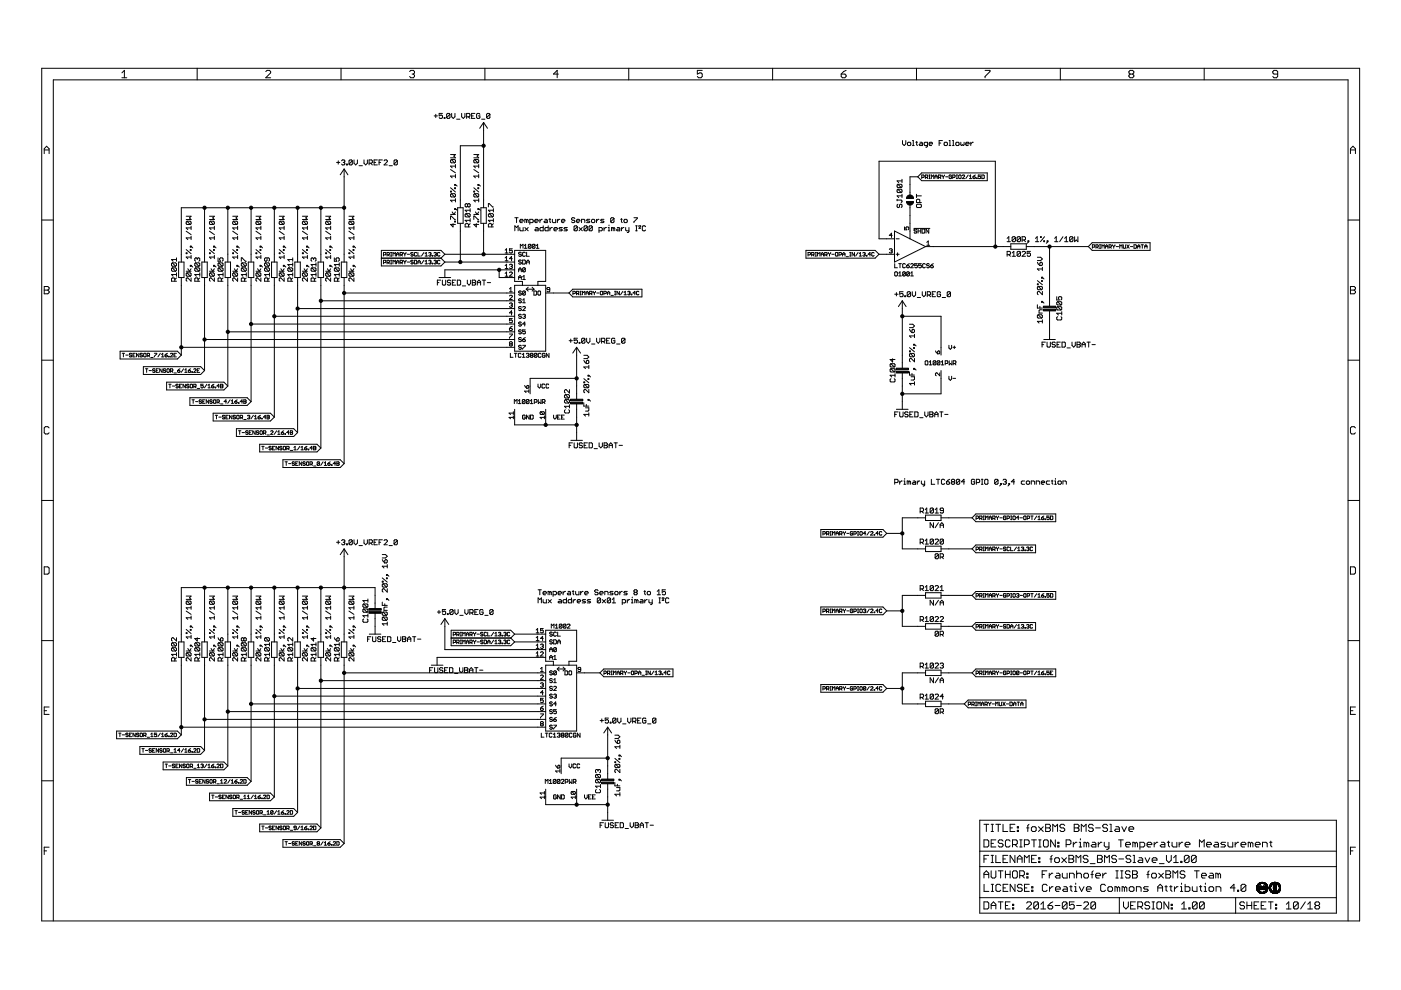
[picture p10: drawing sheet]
<svg xmlns="http://www.w3.org/2000/svg" width="297mm" height="210mm" viewBox="0 0 297 210" stroke-linecap="round" stroke-linejoin="round" font-family="sans-serif">
<g fill="none" stroke="#000" stroke-width=".21">
<path d="M8.8 14.5h279.5v180.8h-279.5zM25.8 15.5l.6-.6v1.6M25.8 16.5h1.1M41.8 14.5v2.4M56.3 15.2l.3-.3h.5l.3 .3v.3l-1.1 1h1.1M72.3 14.5v2.4M86.8 15.2l.3-.3h.5l.3 .3v.3l-.3 .2M87.4 15.7h.2M87.6 15.7l.3 .3v.2l-.3 .3h-.5l-.3-.3M102.8 14.5v2.4M118.4 15.7h-1.1l.8-.8v1.6M133.3 14.5v2.4"/>
<path d="M148.9 14.9h-1.1v.8l.6-.2h.2l.3 .2v.5l-.3 .3h-.5l-.3-.3M163.8 14.5v2.4M178.4 15.7h.7l.3 .3v.2l-.3 .3h-.5l-.2-.3zM179.4 14.9l-.5 .3-.5 .5M194.3 14.5v2.4M208.9 14.9h1v.3l-1 1v.3M224.8 14.5v2.4M239.6 15.7l-.2-.2v-.3l.2-.3h.5l.3 .3v.3l-.3 .2M239.6 15.7l-.2 .3v.2l.2 .3h.5l.3-.3v-.2l-.3-.3M239.6 15.7h.5M255.3 14.5v2.4M270.9 15.7h-.8l-.2-.2v-.3l.2-.3h.5l.3 .3v1l-.3 .3h-.5l-.2-.3"/>
<path d="M9.4 32.6v-1.1l.5-.5 .5 .5v1.1M9.4 31.8h1M71.4 34.4h.7M71.7 34.1v.7M72.4 34.1l.2-.2h.3l.2 .2-.2 .3M72.8 34.4h.1M72.9 34.4l.2 .2-.2 .4-.5-.2M73 35.8v19.8M73 35.8l.8 1.3M73 35.8l-.9 1.3M73.5 34.8h.2v.2h-.2zM74.7 34.1l-.2-.2h-.3l-.2 .2v.7"/>
<path d="M74.7 34.1v.7l-.2 .2-.5-.2M74.7 34.1l-.7 .7M75.1 33.9v.7l.3 .4 .4-.4v-.7M76.1 35.1h.7M77.2 33.9v.7l.3 .4 .4-.4v-.7M78.3 34.6h.5l.2-.2v-.3l-.2-.2h-.5v1.1M78.6 34.6l.4 .4M79.3 34.4h.4M80 33.9h-.7v1.1h.7M80.4 34.4h.3M81.1 33.9h-.7v1.1M81.4 34.1l.2-.2h.4l.1 .2v.2l-.7 .7h.7"/>
<path d="M82.5 35.1h.7M84.2 34.1l-.1-.2h-.4l-.2 .2v.7M84.2 34.1v.7l-.1 .2h-.4l-.2-.2M84.2 34.1l-.7 .7M92.1 24.6h.7M92.4 24.2v.7M93.8 24h-.7v.6l.4-.2 .3 .2v.3l-.2 .2h-.3l-.2-.2M94.2 24.9h.1v.2h-.1zM95.4 24.2l-.2-.2h-.3l-.2 .2v.7M95.4 24.2v.7l-.2 .2h-.3l-.2-.2M95.4 24.2l-.7 .7M95.5 39.8l1.1 .9"/>
<path d="M95.5 35.9l1.1 .7M95.5 32.8h1.1l-.4 .3 .4 .4h-1.1M95.7 33.8h.7l.2 .2v.4l-.2 .1M95.7 33.8l-.2 .2v.4l.2 .1h.7M95.7 33.8l.7 .7M95.8 24v.8l.3 .3 .4-.3v-.8M96.4 39.1h.2v.2h-.2zM96.4 39.8h.2v.2h-.2zM96.6 34.9v.7M96.6 37v.7M96.6 39.1l.3 .4M96.6 37.3h-1.1l.4 .4"/>
<path d="M96.6 35.2h-1.1l.4 .4M96.8 25.3h.7M97.9 24v.8l.3 .3 .4-.3v-.8M98.9 24.8h.6l.1-.2-.1-.6h-.6v1.1M99.3 24.8l.3 .3M100 24.6h.4M100.5 32.8h1l-.3 .3 .3 .4h-1M100.5 39.8l1 .9M100.5 35.9l1 .7M100.6 33.8l-.1 .2v.4l.1 .1h.7M100.6 33.8h.7l.2 .2v.4l-.2 .1M100.6 33.8l.7 .7"/>
<path d="M100.7 24h-.7v1.1h.7M101.3 39.8h.2v.2h-.2zM101.3 39.1h.2v.2h-.2zM101.5 37.3h-1l.3 .4M101.5 35.2h-1l.3 .4M101.5 34.9v.7M101.5 37v.7M101.5 39.1l.4 .4M101.7 24.2l-.1-.2h-.4l-.2 .2v.7l.2 .2h.4l.1-.2v-.3h-.3M102.1 25.3h.7M102.5 30.9h-4.9v13.1M102.5 26v18"/>
<path d="M102.5 26l-.8 1.2M102.5 26l.9 1.2M103.9 24.2l-.2-.2h-.3l-.2 .2v.7M103.9 24.2v.7l-.2 .2-.5-.2M103.9 24.2l-.7 .7M190.4 39.1l-.2 .1v.4l.2 .2h.7M190.4 39.1h.7l.1 .1v.4l-.1 .2M190.4 39.1l.7 .7M191.2 38v.7M191.2 38.4h-1l.3 .3M191.3 29.8v.7l.4 .4 .3-.4v-.7M192.4 30.3l.2-.1h.3l.2 .1v.4l-.2 .2h-.3l-.2-.2z"/>
<path d="M193.5 30.9h.3M193.5 29.8h.1v1.1M194.2 30.2h.3M194.4 30v.7l.1 .2M194.6 37.5l.8-.8h13.9v1.6h-13.9zM194.6 37.5h-1.7v3.8M195.1 30.2h.3l.2 .1v.6h-.5l-.2-.2 .2-.2h.5M195.4 37.6h.4l.1-.4-.5-.1v.8M196.2 37.6h.4l.1-.4-.5-.1v.8M196.4 37.6l.3 .3M196.6 30.9h-.5l-.2-.2v-.4l.2-.1h.5v.8l-.3 .2M197 37.1h.2"/>
<path d="M197 37.9h.2M197 30.5h.7l-.2-.3h-.3l-.2 .1v.4l.2 .2h.3M197.1 37.1v.8M197.5 37.9v-.8l.2 .3 .3-.3v.8M198.2 37.9v-.5l.3-.3 .2 .3v.5M198.2 37.5h.5M199 37.6h.3l.2-.4-.5-.1v.8M199.1 30.3h.4M199.2 37.6l.3 .3M199.7 37.1l.3 .4M199.8 29.8h-.7v1.1M200 37.5v.4"/>
<path d="M200.2 30.3l.1-.1h.4l.2 .1v.4l-.2 .2h-.4l-.1-.2zM200.2 37.1l-.2 .4M200.5 37.5h.5M201.2 30.9h.4M201.2 29.8h.2v1.1M201.7 37.2l-.1-.1-.4 .1 .2 .7 .3-.2v-.2h-.2M202 29.8h.1v1.1M202 30.9h.3M202 37.6h.4l.1-.4-.5-.1v.8M202.6 30.3l.2-.1h.4l.1 .1v.4l-.1 .2h-.4l-.2-.2zM202.8 37.1h.2M202.8 37.9h.2"/>
<path d="M202.9 37.1v.8M203.3 37.2l.1-.1 .4 .1-.2 .7-.3-.2zM203.7 30.2v.5l.2 .2 .2-.2 .1 .2 .2-.2v-.5M204 37.2l.2-.1 .3 .1-.5 .7h.5M204.8 30.5h.7l-.2-.3h-.4l-.1 .1v.4l.1 .2h.4M205.3 37.1l-.5 .8M205.5 37.9h.5M205.5 37.4l.3-.3v.8M205.8 30.2v.7M206.3 37.5h.4l.1 .2-.4 .2zM206.4 30.2l-.6 .3M206.8 37.1l-.5 .4"/>
<path d="M207.1 37.7l.1 .2zM207.9 37.1h-.5v.4l.3-.1 .2 .1-.1 .4-.4-.2M208.2 37.1l.5 .1-.1 .7h-.4zM286.3 31.8h1.1M286.3 32.6v-1.1l.6-.5 .5 .5v1.1M8.8 46.7h2.5M36.5 56.8l-.1 .2 .1 .5h.7M36.5 55.7l-.1 .2 .1 .6h.7M36.5 56.8h.7l.2 .2v.3l-.2 .2M36.5 55.7h.7l.2 .2v.4l-.2 .2M36.5 56.8l.7 .7M36.5 55.7l.7 .8"/>
<path d="M37.1 59.6v-.5l-.2-.2h-.4l-.1 .2v.5h1M37.4 58.2h-1l.3 .4M37.4 55h-1l.3 .4M37.4 58.9l-.3 .4M37.4 54.7v.7M37.4 57.8v.8M37.9 55.6h1.1v3.2h-1.1zM38.4 58.8v16.5M39.5 57.5h1M39.5 53.6h.1v.2h-.1zM39.5 45.8h1l-.3 .4 .3 .3h-1M39.5 52.9l1 .9"/>
<path d="M39.5 49l1 .7M39.6 57.8l-.1 .2 .1 .6h.7M39.6 57.8h.7l.2 .2-.2 .6M39.6 46.9l-.1 .5 .1 .2h.7M39.6 46.9h.7l.2 .2v.3l-.2 .2M39.6 57.8l.7 .8M39.6 46.9l.7 .7M39.8 57l.4 .5 .3-.5M40.3 56.3h.2v.2h-.2zM40.3 52.9h.2v.2h-.2zM40.3 52.2h.2v.2h-.2zM40.5 58.9v.7l-.7-.7-.3 .2 .1 .5"/>
<path d="M40.5 54.5h-1l.3 .3M40.5 50.4h-1l.3 .4M40.5 48.3h-1l.3 .4M40.5 48v.7M40.5 50.1v.7M40.5 54.1v.7M40.5 56.3l.4 .3M40.5 52.2l.4 .4M41.5 56.8l-.2 .2 .2 .5h.7M41.5 55.7l-.2 .2 .2 .6h.7M41.5 56.8h.7l.2 .2v.3l-.2 .2M41.5 55.7h.7l.2 .2v.4l-.2 .2"/>
<path d="M41.5 56.8l.7 .7M41.5 55.7l.7 .8M41.8 54.9l-.2-.2-.3 .2 .2 .5M41.8 54.9l.2-.2 .4 .2v.3l-.2 .2M41.8 54.9v.1M42 59.6v-.5l-.2-.2h-.3l-.2 .2v.5h1.1M42.4 58.2h-1.1l.3 .4M42.4 58.9l-.4 .4M42.4 57.8v.8M42.8 55.6h1.1v3.2h-1.1zM43.4 44v11.6M43.4 58.8v19.8"/>
<path d="M44.4 57.5h1M44.4 53.6h.2v.2h-.2zM44.4 45.8h1l-.3 .4 .3 .3h-1M44.4 52.9l1 .9M44.4 49l1 .7M44.6 57.8l-.2 .2 .2 .6h.7M44.6 57.8h.7l.1 .2-.1 .6M44.6 46.9l-.2 .2v.3l.2 .2h.7M44.6 46.9h.7l.1 .2v.3l-.1 .2M44.6 57.8l.7 .8M44.6 46.9l.7 .7M44.7 57l.4 .5 .3-.5"/>
<path d="M45.3 56.3h.1v.2h-.1zM45.3 52.9h.1v.2h-.1zM45.3 52.2h.1v.2h-.1zM45.4 58.9v.7l-.7-.7-.3 .2 .2 .5M45.4 54.5h-1l.3 .3M45.4 50.4h-1l.3 .4M45.4 48.3h-1l.3 .4M45.4 48v.7M45.4 50.1v.7M45.4 54.1v.7M45.4 56.3l.4 .3M45.4 52.2l.4 .4"/>
<path d="M46.2 54.7v.7h.6l-.2-.4 .2-.3h.3l.2 .2v.3l-.2 .2M46.4 56.8l-.2 .2 .2 .5h.7M46.4 55.7l-.2 .2 .2 .6h.7M46.4 55.7h.7l.2 .2v.4l-.2 .2M46.4 56.8h.7l.2 .2v.3l-.2 .2M46.4 56.8l.7 .7M46.4 55.7l.7 .8M46.9 59.6v-.5l-.1-.2h-.4l-.2 .2v.5h1.1M47.3 58.2h-1.1l.4 .4M47.3 58.9l-.4 .4M47.3 57.8v.8M47.7 55.6h1.2v3.2h-1.2z"/>
<path d="M48.3 44v11.6M48.3 58.8v23.1M49.3 57.5h1.1M49.3 53.6h.2v.2h-.2zM49.3 45.8h1.1l-.4 .4 .4 .3h-1.1M49.3 52.9l1.1 .9M49.3 49l1.1 .7M49.5 57.8l-.2 .2 .2 .6h.7M49.5 57.8h.7l.2 .2-.2 .6M49.5 46.9l-.2 .2v.3l.2 .2h.7M49.5 46.9h.7l.2 .2v.3l-.2 .2M49.5 57.8l.7 .8"/>
<path d="M49.5 46.9l.7 .7M49.7 57l.3 .5 .4-.5M50.2 56.3h.2v.2h-.2zM50.2 52.9h.2v.2h-.2zM50.2 52.2h.2v.2h-.2zM50.4 58.9v.7l-.7-.7-.4 .2 .2 .5M50.4 54.5h-1.1l.4 .3M50.4 50.4h-1.1l.4 .4M50.4 48.3h-1.1l.4 .4M50.4 48v.7M50.4 50.1v.7M50.4 54.1v.7"/>
<path d="M50.4 56.3l.3 .3M50.4 52.2l.3 .4M51.2 55.4v-.7h.1l.7 .7h.2M51.3 56.8l-.1 .2 .1 .5h.7M51.3 55.7l-.1 .2 .1 .6h.7M51.3 55.7h.7l.2 .2v.4l-.2 .2M51.3 56.8h.7l.2 .2v.3l-.2 .2M51.3 56.8l.7 .7M51.3 55.7l.7 .8M51.9 59.6v-.5l-.2-.2h-.4l-.1 .2v.5h1M52.2 58.2h-1l.3 .4M52.2 58.9l-.3 .4"/>
<path d="M52.2 57.8v.8M52.6 55.6h1.2v3.2h-1.2zM53.2 44v11.6M53.2 58.8v26.4M54.3 57.5h1M54.3 53.6h.1v.2h-.1zM54.3 45.8h1l-.3 .4 .3 .3h-1M54.3 52.9l1 .9M54.3 49l1 .7M54.4 57.8l-.1 .2 .1 .6h.7M54.4 57.8h.7l.2 .2-.2 .6M54.4 46.9l-.1 .2v.3l.1 .2h.7"/>
<path d="M54.4 46.9h.7l.2 .2v.3l-.2 .2M54.4 57.8l.7 .8M54.4 46.9l.7 .7M54.6 57l.4 .5 .3-.5M55.1 56.3h.2v.2h-.2zM55.1 52.9h.2v.2h-.2zM55.1 52.2h.2v.2h-.2zM55.3 58.9v.7l-.7-.7-.3 .2 .1 .5M55.3 54.5h-1l.3 .3M55.3 50.4h-1l.3 .4M55.3 48.3h-1l.3 .4M55.3 48v.7"/>
<path d="M55.3 50.1v.7M55.3 54.1v.7M55.3 56.3l.4 .3M55.3 52.2l.4 .4M56.3 56.8l-.2 .2 .2 .5h.7M56.3 55.7l-.2 .2 .2 .6h.7M56.3 55.7h.7l.1 .2-.1 .6M56.3 56.8h.7l.1 .2-.1 .5M56.3 56.8l.7 .7M56.3 55.7l.7 .8M56.6 54.7v.5l-.2 .2-.3-.2 .2-.5h.7l.1 .2-.1 .5M56.8 59.6v-.5l-.2-.2h-.3l-.2 .2v.5h1"/>
<path d="M57.1 58.2h-1l.3 .4M57.1 58.9l-.3 .4M57.1 57.8v.8M57.6 55.6h1.1v3.2h-1.1zM58.2 44v11.6M58.2 58.8v29.6M59.2 57.5h1M59.2 53.6h.2v.2h-.2zM59.2 45.8h1l-.3 .4 .3 .3h-1M59.2 52.9l1 .9M59.2 49l1 .7M59.4 57.8l-.2 .2 .2 .6h.7"/>
<path d="M59.4 57.8h.7l.1 .2-.1 .6M59.4 46.9l-.2 .5 .2 .2h.7M59.4 46.9h.7l.1 .2v.3l-.1 .2M59.4 57.8l.7 .8M59.4 46.9l.7 .7M59.5 57l.4 .5 .3-.5M60.1 56.3h.1v.2h-.1zM60.1 52.9h.1v.2h-.1zM60.1 52.2h.1v.2h-.1zM60.2 58.9v.7l-.7-.7-.3 .2 .2 .5M60.2 54.5h-1l.3 .3M60.2 50.4h-1l.3 .4"/>
<path d="M60.2 48.3h-1l.3 .4M60.2 48v.7M60.2 50.1v.7M60.2 54.1v.7M60.2 56.3l.4 .3M60.2 52.2l.4 .4M61.2 56.8l-.2 .2 .2 .5h.7M61.2 56.8h.7l.2 .2-.2 .5M61.2 56.8l.7 .7M61.7 59.6v-.5l-.1-.2h-.4l-.2 .2v.5h1.1M62.1 58.2h-1.1l.4 .4M62.1 56.1h-1.1l.4 .4"/>
<path d="M62.1 58.9l-.4 .4M62.1 54.7v.7M62.1 55.7v.8M62.1 57.8v.8M62.1 55h-1.1l.4 .4M62.5 55.6h1.2v3.2h-1.2zM63.1 44v11.6M63.1 58.8v32.9M64.1 57.5h1.1M64.1 53.6h.2v.2h-.2zM64.1 45.8h1.1l-.4 .4 .4 .3h-1.1M64.1 52.9l1.1 .9"/>
<path d="M64.1 49l1.1 .7M64.3 57.8l-.2 .2v.4l.2 .2h.7M64.3 57.8h.7l.2 .2-.2 .6M64.3 46.9l-.2 .2v.3l.2 .2h.7M64.3 46.9h.7l.2 .2v.3l-.2 .2M64.3 57.8l.7 .8M64.3 46.9l.7 .7M64.5 57l.3 .5 .4-.5M65 56.3h.2v.2h-.2zM65 52.9h.2v.2h-.2zM65 52.2h.2v.2h-.2zM65.2 58.9v.7l-.7-.7-.4 .2v.3l.2 .2"/>
<path d="M65.2 54.5h-1.1l.4 .3M65.2 50.4h-1.1l.4 .4M65.2 48.3h-1.1l.4 .4M65.2 48v.7M65.2 50.1v.7M65.2 54.1v.7M65.2 56.3l.3 .3M65.2 52.2l.3 .4M66.1 56.8l-.1 .2 .1 .5h.7M66.1 56.8h.7l.2 .2-.2 .5M66.1 56.8l.7 .7M66.5 54.9l-.2-.2-.3 .2 .1 .5"/>
<path d="M66.5 54.9l.2-.2 .3 .2-.2 .5M66.5 54.9v.1M66.7 59.6v-.5l-.2-.2h-.4l-.1 .2v.5h1M67 58.2h-1l.3 .4M67 56.1h-1l.3 .4M67 58.9l-.3 .4M67 55.7v.8M67 57.8v.8M67.4 55.6h1.2v3.2h-1.2zM68 44v11.6M68 58.8v36.2M69 57.5h1.1"/>
<path d="M69 53.6h.2v.2h-.2zM69 45.8h1.1l-.3 .4 .3 .3h-1.1M69 52.9l1.1 .9M69 49l1.1 .7M69.2 57.8l-.2 .2v.4l.2 .2h.7M69.2 57.8h.7l.2 .2-.2 .6M69.2 46.9l-.2 .2v.3l.2 .2h.7M69.2 46.9h.7l.2 .2v.3l-.2 .2M69.2 57.8l.7 .8M69.2 46.9l.7 .7M69.4 57l.4 .5 .3-.5M69.9 56.3h.2v.2h-.2z"/>
<path d="M69.9 52.9h.2v.2h-.2zM69.9 52.2h.2v.2h-.2zM70.1 58.9v.7l-.7-.7-.4 .2v.3l.2 .2M70.1 54.5h-1.1l.4 .3M70.1 50.4h-1.1l.4 .4M70.1 48.3h-1.1l.4 .4M70.1 48v.7M70.1 50.1v.7M70.1 54.1v.7M70.1 56.3l.4 .3M70.1 52.2l.4 .4M70.9 54.7v.7h.5l-.2-.5 .2-.2h.4l.1 .2-.1 .5"/>
<path d="M71.1 56.8l-.2 .2 .2 .5h.7M71.1 56.8h.7l.1 .2-.1 .5M71.1 56.8l.7 .7M71.6 59.6v-.5l-.2-.2h-.3l-.2 .2v.5h1M71.9 58.9l-.3 .4M71.9 58.2h-1l.3 .4M71.9 55.7v.8M71.9 57.8v.8M71.9 56.1h-1l.3 .4M72.4 55.6h1.1v3.2h-1.1zM73 58.8v39.5M73 44h-34.6v11.6"/>
<path d="M74 53.6h.2v.2h-.2zM74 57.5h1M74 52.9l1 .9M74 49l1 .7M74 45.8h1l-.3 .4 .3 .3h-1M74.2 46.9h.7l.1 .2v.3l-.1 .2M74.2 57.8h.7l.1 .2-.1 .6M74.2 46.9l-.2 .2v.3l.2 .2h.7M74.2 57.8l-.2 .2v.4l.2 .2h.7M74.2 57.8l.7 .8M74.2 46.9l.7 .7M74.3 57l.4 .5 .3-.5"/>
<path d="M74.9 52.2h.1v.2h-.1zM74.9 52.9h.1v.2h-.1zM74.9 56.3h.1v.2h-.1zM75 48v.7M75 50.1v.7M75 54.1v.7M75 58.9v.7l-.7-.7-.3 .2v.3l.2 .2M75 56.3l.4 .3M75 54.5h-1l.3 .3M75 52.2l.4 .4M75 50.4h-1l.3 .4M75 48.3h-1l.3 .4"/>
<path d="M80.9 54.7h12.6M81.3 55.7l.5-.1-.1-.4h-.4v.7M81.3 54l.5-.1-.1-.4h-.4v.8M82.1 55.7l.4-.1-.1-.4h-.3v.7M82.1 54l.4-.1-.1-.4h-.3v.8M82.3 54l.2 .3M82.3 55.7l.2 .2M82.8 55.9h.3M82.8 53.5h.3M82.8 54.3h.3M82.8 55.2h.3M82.9 53.5v.8"/>
<path d="M82.9 55.2v.7M83.3 55.9v-.7l.3 .2 .2-.2v.7M83.3 54.3v-.8l.3 .3 .2-.3v.8M84.1 53.9h.5M84.1 54.3v-.5l.2-.3 .3 .3v.5M84.1 55.9v-.5l.2-.2 .3 .2v.5M84.1 55.6h.5M84.8 54l.5-.1-.1-.4h-.4v.8M84.8 55.7l.5-.1-.1-.4h-.4v.7M85.1 54l.2 .3M85.1 55.7l.2 .2M85.6 53.5l.2 .4"/>
<path d="M85.6 55.2l.2 .4M85.8 53.9v.4M85.8 55.6v.3M86.1 53.5l-.3 .4M86.1 55.2l-.3 .4M86.3 53.9h.5M86.3 55.6h.5M87.6 53.7l-.1-.2-.4 .2 .1 .2 .4 .1-.1 .3-.4-.1M87.6 55.3l-.1-.1-.4 .1 .1 .3 .4 .1-.1 .2-.4-.1M87.9 55.2l.4 .1-.1 .6h-.3zM88.3 53.7l-.1-.2-.3 .2v.5l.1 .1 .3-.1M88.6 53.5v.8h.5"/>
<path d="M88.6 55.9v-.5l.3-.2 .2 .2v.5M88.6 55.6h.5M89.9 53.5l-.5 .8M89.9 55.2l-.5 .7M90.1 55.9h.5M90.1 54.3h.5M90.1 53.8l.3-.3v.8M90.1 55.4l.3-.2v.7M90.9 53.7l.4-.2v.4M90.9 55.3l.4-.1v.4M91.1 53.9h.2M91.1 55.6h.2"/>
<path d="M91.3 55.6v.3l-.4-.1M91.3 53.9v.4l-.4-.1M91.6 55.8l.2 .1zM91.6 54.2l.2 .1zM92 53.7l.4-.2 .1 .2-.1 .2M92 55.3l.4-.1 .1 .1-.1 .3M92.3 53.9h.1M92.3 55.6h.1M92.4 55.6l.1 .1-.1 .2-.4-.1M92.4 53.9l.1 .1-.1 .3-.4-.1M92.7 59.9h.4M93.1 58.8h2.4"/>
<path d="M93.3 53.7l-.1-.2-.4 .2 .1 .6 .4-.1M93.3 55.3l-.1-.1-.4 .1 .1 .6 .4-.1M93.4 59.4h-.7v1.1M93.5 54.7l.8 .9M93.8 59.4v.9l.2 .2h.3l.2-.2v-.9M94.3 53.9l-.8-.8h-12.6v3.3h12.6l.8-.8M94.3 53.9h14.8M94.3 53.9l-.8 .8M94.3 55.6h14.8M95.5 46.5v-.7l1.1 .7M95.5 40.5h.2v.2h-.2zM95.5 45.5h1.1"/>
<path d="M95.5 59.6l-.1-.2h-.4l-.2 .2 .2 .3h.4l.1 .2-.1 .4h-.4l-.2-.2M95.7 41.1h.7l.2 .1v.4l-.2 .2M95.7 41.1l-.2 .1v.4l.2 .2h.7M95.7 41.1l.7 .7M95.9 44.9l.3 .6 .4-.6M95.9 59.9h.3M96.1 47.4v.7l-.6-.5h1.1M96.4 46.9h.2v.2h-.2zM96.4 44.2h.2v.2h-.2zM96.6 42.1v.7M96.6 44.2l.3 .4M96.6 42.5h-1.1l.4 .3"/>
<path d="M96.6 59.4h-.7v1.1h.7M97 59.4h.5l.2 .2v.7l-.2 .2h-.5zM97 44h1.2v3.3h-1.2zM97.6 47.3v8.3M98.8 45.3h.7l.2 .2v.3l-.2 .2M98.8 45.3l-.2 .2v.3l.2 .2h.7M98.8 45.3l.7 .7M99.1 59.4v.7l.3 .4 .4-.4v-.7M99.1 43.3l.2-.1 .4 .1v.4l-.2 .2-.4-.2M99.1 43.3l-.1-.1-.4 .1v.4l.2 .2 .3-.2M99.1 43.3v.4M99.3 48.1v-.5l-.2-.2-.5 .2v.5h1.1"/>
<path d="M99.7 44.2v.7M99.7 46.4v.7M99.7 44.6h-1.1l.4 .3M99.7 47.4l-.4 .4M99.7 46.7h-1.1l.4 .4M100.1 59.4h.6l.1 .2-.1 .3 .1 .4-.1 .2h-.6zM100.1 59.9h.6M100.5 46.5v-.7l1 .7M100.5 45.5h1M100.5 40.5h.1v.2h-.1zM100.6 41.1l-.1 .1v.4l.1 .2h.7M100.6 41.1h.7l.2 .1v.4l-.2 .2"/>
<path d="M100.6 41.1l.7 .7M100.8 44.9l.4 .6 .3-.6M101 47.4v.7l-.5-.5h1M101.2 59.9h.7M101.3 46.9h.2v.2h-.2zM101.3 44.2h.2v.2h-.2zM101.5 42.5h-1l.3 .3M101.5 42.1v.7M101.5 44.2l.4 .4M102 44h1.1v3.3h-1.1zM102.3 59.4h.7M102.5 47.3v6.6"/>
<path d="M102.6 59.4v1.1M103.3 59.9h.7M103.5 43.9v-.7l1.1 .7M103.7 45.3l-.2 .2v.3l.2 .2h.7M103.7 45.3h.7l.2 .2v.3l-.2 .2M103.7 45.3l.7 .7M104.3 48.1v-.5l-.2-.2-.6 .2v.5h1.1M104.6 46.7h-1.1l.4 .4M104.6 44.6h-1.1l.4 .3M104.6 47.4l-.3 .4M104.6 44.2v.7M104.6 46.4v.7"/>
<path d="M105.8 57.2v1.6h3.3M107.1 58.6h.6M107.1 53.6h.6M107.1 58l.3-.3v.9M107.1 53l.3-.3v.9M107.1 54.7l.3-.3v.9M107.1 56.3l.3-.3v.9M107.1 55.3h.6M107.1 56.9h.6M108 57.8l.2-.1 .4 .1-.6 .8h.6M108 56.2l.5-.2 .1 .2-.1 .3M108.3 56.5h.2"/>
<path d="M108.5 56.5l.1 .1-.1 .3-.5-.1M108.6 52.7h-.6v.5l.3-.2 .3 .2-.1 .4-.5-.1M108.6 54.8h-.6l.5-.4v.9M109.1 57.2h-14.8v1.6M109.2 48.9v-1l.3 .3 .4-.3v1M109.2 46.2h.7M109.5 46.2v1M110 58.8h.5M110 57.2h.5M110 57.6v-.5l.3-.3 .2 .3v.5M110 59.3v-.6l.3-.3 .2 .3v.6M110.2 46.9h.7l-.2-.4h-.3l-.2 .2v.3l.5 .2"/>
<path d="M110.2 48.2v.6l.2 .1h.5v-.7M110.3 52.6v-.8l.3 .3 .3-.3v.8M110.5 53.6l-.1-.1-.4 .1 .1 .3 .4 .2-.1 .2-.4-.1M110.5 55.3l-.1-.2-.4 .2 .1 .3 .4 .1-.1 .3-.4-.2M110.8 55.1l.6 .2-.1 .7h-.5zM110.8 58.7l.3-.3v.9M110.8 59.3h.6M111.2 52.1l.2-.3v.8M111.2 52.6h.5M111.3 48.2l.7 .7M111.4 56.9l-.4-.1-.2 .1v.6M111.4 53.6l-.1-.1-.5 .1v.6l.2 .1 .4-.1"/>
<path d="M111.4 56.9l-.1 .7-.5-.1M111.4 56.9l-.6 .6M111.6 46.7l.2-.2 .2 .2v.5M111.6 46.7v.5M111.6 46.7l-.3-.2v.7M111.7 53.5v.8h.5M111.7 56v-.6l.3-.3 .2 .3v.6M111.7 55.6h.5M112 48.2l-.7 .7M112.3 47.2h.6l.2-.2v-.3l-.2-.2h-.6v1.1M112.6 51.9v.6l-.2 .1-.4-.1M112.6 51.9l-.2-.1-.4 .1v.6"/>
<path d="M112.6 51.9l-.6 .6M113.4 46.9h.7l-.2-.4h-.3l-.2 .2v.3l.5 .2M113.4 51.9v.6l-.1 .1-.4-.1M113.4 51.9l-.4-.1-.1 .1v.6M113.4 51.9l-.5 .6M113.6 48.2l.5 .2v.5h-.5l-.2-.1 .2-.2h.5M113.7 52.6h.6M113.7 52.1l.3-.3v.8M114.5 46.5v.7M115 46.5l-.5 .4M115.2 47.9v1h-.6l-.1-.1v-.4l.1-.2h.6M115.5 46.5h.4l.1 .2v.5h-.5l-.2-.2 .2-.1h.5"/>
<path d="M116.2 47.9v1h-.5l-.2-.1v-.4l.2-.2h.5M116.4 46.5h.4M116.6 46.3v.7l.2 .2M116.6 48.2v.7M117.1 46.5v.5l.2 .2h.5v-.7M117.1 48.2l-.5 .4M117.5 48.6h.7l-.2-.4-.5 .2v.4l.5 .1M118.2 46.5v.7M118.7 46.5h-.2l-.3 .4M119 46.9h.8l-.2-.4h-.4l-.2 .2v.3l.6 .2M119.2 48.2h-.5l-.2 .2 .7 .4-.2 .1h-.5M120.3 48.2h-.5l-.2 .2 .7 .4-.2 .1h-.5"/>
<path d="M121.9 46.3l-.6-.1-.1 .3 .1 .2h.4l.2 .3-.2 .2h-.4l-.1-.2M122.2 46.9h.7l-.2-.4h-.3l-.2 .2v.3l.2 .2h.3M122.4 48.1v.7l-.2 .1h-.3l-.2-.1M122.4 48.1l-.7 .7M122.4 48.1l-.2-.2h-.3l-.2 .2v.7M122.8 48.2l.7 .7M123.3 47.2v-.7h.5l.2 .2v.5M123.5 48.2l-.7 .7M124.5 48.1v.7l-.1 .1h-.4l-.2-.1M124.5 48.1l-.7 .7M124.5 48.1l-.1-.2h-.4l-.2 .2v.7M125.1 46.5h-.6l-.1 .2 .1 .2h.4l.2 .1-.2 .2h-.5"/>
<path d="M125.6 48.1l-.2-.2h-.3l-.2 .2v.7M125.6 46.5h.3l.2 .2v.3l-.2 .2h-.3l-.2-.2zM125.6 48.1v.7l-.2 .1h-.3l-.2-.1M125.6 48.1l-.7 .7M126.5 46.5v.7M127 48.9h.5l.2-.1v-.4l-.2-.2h-.5v1.1M127 46.5h-.2l-.3 .4M128.1 48.2v.7M128.1 46.5h-.6l-.2 .2 .8 .3-.2 .2h-.6M128.6 48.2l-.5 .4M128.9 48.2h.2v.7M128.9 48.9h.4"/>
<path d="M129.1 47.7v.2M130 48.4l-.4-.2v.7M130 48.4l.2-.2 .1 .2v.5M130 48.4v.5M130.2 46.3v.7l-.2 .2h-.4l-.1-.2M130.2 46.3l-.6-.1-.1 .1v.7M130.2 46.3l-.7 .7M130.9 48.2h.3l.2 .2v.5h-.5l-.2-.1 .2-.2h.5M131.6 46.5h.3M131.8 46.3v.7l.1 .2M131.8 48.2v.7M132.3 48.2l-.5 .4"/>
<path d="M132.5 46.5h.3l.2 .2v.3l-.2 .2h-.3l-.2-.2zM132.7 48.2v.6l.1 .1h.5M133.3 48.2v.9l-.3 .2M134.4 46.2h.7l-.7 1M134.8 48.9h.3M134.8 47.9h.3M134.9 47.9v1M135.5 48.1v-.2h.3v.2l-.3 .3h.3M136.9 48.1l-.2-.2h-.3l-.2 .2v.7l.2 .1 .5-.1M170.9 53.1h14.6l.9 .8-.9 .8h-14.6zM171.3 54l.5-.1-.1-.4h-.4v.8M172.1 54l.5-.1-.1-.4h-.4v.8"/>
<path d="M172.3 54l.3 .3M172.8 53.5h.3M172.8 54.3h.3M173 53.5v.8M173.3 54.3v-.8l.3 .3 .2-.3v.8M174.1 54.3v-.5l.2-.3 .3 .3v.5M174.1 53.9h.5M174.9 54l.5-.1-.2-.4h-.3v.8M175.1 54l.3 .3M175.6 53.5l.3 .4M175.9 53.9v.4M176.1 53.5l-.2 .4"/>
<path d="M176.4 53.9h.5M177.2 53.5l.4 .2-.1 .6-.4-.1zM177.9 54l.5-.1-.1-.4h-.4v.8M178.6 53.9h.6M178.6 54.3v-.5l.3-.3 .3 .3v.5M179.4 54.4h.5M180.1 53.5h.3M180.1 54.3h.3M180.3 53.5v.8M181.2 53.5v.8l-.5-.8v.8M181.9 53.5l-.5 .8M182.2 54.3h.5"/>
<path d="M182.2 53.8l.2-.3v.8M182.9 53.7l.4-.2 .1 .2-.1 .2M183.2 53.9h.1M183.3 53.9l.1 .1-.1 .3-.4-.1M183.7 54.2l.1 .1zM184.6 53.9h-.5l.3-.4v.8M185.3 53.7l-.1-.2-.4 .2v.5l.2 .1 .3-.1M186.4 53.9h3.3M188.6 52.9l.4-.2 .2 .2-.2 .3M188.8 53.2h.2M189 53.2l.2 .1-.2 .3-.4-.1M189.2 49.9h-.6l.4-.5v1"/>
<path d="M189.7 50.6h-3.3v-16.4h24.6v18.1M189.7 55.9v.9h.6M189.8 57.6l.5 .2v.6l-.2 .1-.4-.1zM190 53.9h.6M190 50.6h.6M190.2 42.2v.4M190.2 42.4h.9l.1 .2-.1 .3M190.3 53.6v.7M190.4 40.1h.7l.1 .2v.4l-.1 .1M190.4 43.3l-.2 .2v.3l.2 .2 .3-.2v-.3l.2-.2 .3 .2v.3l-.1 .2M190.4 40.1l-.2 .2v.4l.2 .1h.7M190.4 40.1l.7 .7"/>
<path d="M190.5 57.9l.3-.3v.9M190.5 55.9h.6M190.5 58.5h.6M190.8 55.9v.9M191.2 41.5h-1l.3 .4M191.2 41.2v.7M191.8 48.1v.6h.4l-.1-.3 .1-.3 .5 .2-.2 .4M192 57.8v.6l-.2 .1-.4-.1M192 56l-.2-.1-.4 .1 .1 .8 .5-.2M192 57.8l-.5-.2-.1 .8M192 57.8l-.6 .6M192.2 56.3h.5l.1 .3-.4 .2z"/>
<path d="M192.8 57.8v.6l-.1 .1-.5-.1M192.8 55.9l-.6 .4M192.8 57.8l-.4-.2-.2 .8M192.8 57.8l-.6 .6M192.9 43.5v7.1M192.9 50.6l-3.2-1.6v6.6l6.5-3.3M192.9 50.6l3.3 1.7M193.1 57.9l.3-.3v.9M193.1 56l.1-.1 .5 .1-.6 .8h.6M193.1 58.5h.6M193.8 48.4h3.3M194.3 41.2v.7"/>
<path d="M194.3 41.5h1M194.4 48.7l-.5-.1-.1 .3 .4 .1 .2 .3-.2 .1-.4-.1M194.5 43.3h.7l.1 .2v.3l-.1 .2h-.7l-.2-.2v-.3zM194.5 55.9h-.6v.4l.3-.1 .3 .1-.1 .5-.5-.2M194.6 48.6v.8M194.6 49h.6M195 42.9v-.5l-.2-.2h-.3l-.2 .2v.5h1M195.2 48.6v.8M195.3 55.9h-.5v.4l.3-.1 .2 .1-.1 .5-.4-.2M195.5 48.6h.4l.2 .1v.6l-.2 .1h-.4zM196.2 56l-.2-.1-.4 .1v.6l.2 .2 .4-.2M196.2 52.3h18.1"/>
<path d="M196.5 51.4l.3-.3v.9M196.5 52h.6M196.9 48.6v.8l-.6-.8v.8M197 56l-.4-.1-.1 .3 .4 .1 .1 .3-.1 .2-.4-.2M197.3 56.3h.4l.2 .3-.4 .2zM197.9 55.9l-.6 .4M213.5 50.5l.4-.3v1M213.5 51.2h.7M213.5 54h.6l.1-.2v-.3l-.1-.2h-.6v1M213.9 54l.3 .3M214.3 51.7h3.3v1.2h-3.3zM214.6 53.6l.3-.3v1"/>
<path d="M214.6 54.3h.7M215.3 50.4v.7l-.2 .1h-.3l-.2-.1M215.3 50.4l-.2-.2-.5 .2v.7M215.3 50.4l-.7 .7M216.4 50.4v.7l-.2 .1h-.4l-.2-.1M216.4 50.4l-.2-.2-.6 .2v.7M216.4 53.5l-.2-.2-.6 .2v.7M216.4 53.5v.7l-.2 .1-.6-.1M216.4 50.4l-.8 .7M216.4 53.5l-.8 .7M216.7 50.9h.5l.2-.2v-.3l-.2-.2h-.5v1M216.7 53.5l.2-.2 .5 .2v.1l-.7 .7h.7"/>
<path d="M217.1 50.9l.3 .3M217.6 52.3h13.1M218 51.1h.1v.1h-.1zM218.1 51.2l-.3 .4M218.5 53.3h-.7v.5l.3-.2 .4 .2v.4l-.2 .1h-.3l-.2-.1M219.5 51.2h.7M219.5 50.5l.4-.3v1M219.9 59.5l1.1 .9M219.9 55.6l.6 .7M219.9 54.5h.7l.4 .4-.4 .3h-.7M220.6 50.2h.2v.2h-.2zM220.6 55.6l.4 .2v.3l-.2 .2h-.3v-.5z"/>
<path d="M220.8 58.8h.2v.2h-.2zM220.8 59.5h.2v.2h-.2zM221 56.7v.7M221 58.8l.3 .3M221 57h-1.1l.4 .4M221.3 51.1h.2v.1h-.2zM221.5 50.2l-.9 1M222 51.1h.2v.1h-.2zM222.2 51.2l-.4 .4M222.5 52.3v12.6M223.6 51.2h.7M223.6 50.5l.3-.3v1"/>
<path d="M225.4 50.2l-.7 1M225.7 51.2h.7M225.7 50.5l.4-.3v1M227.5 50.4v.7l-.2 .1h-.4l-.1-.1M227.5 50.4l-.2-.2h-.4l-.1 .2v.7M227.5 50.4l-.7 .7M227.8 50.2v1l.4-.3 .3 .3v-1M231.6 51.5h12.2v1.6h-12.2l-.9-.8zM231.6 52.4l.5-.1-.1-.4h-.4v.7M232.4 52.4l.5-.1-.2-.4h-.3v.7M232.6 52.4l.3 .2M233.1 52.6h.3"/>
<path d="M233.1 51.9h.3M233.2 51.9v.7M233.6 52.6v-.7l.3 .3 .2-.3v.7M234.4 52.6v-.4l.2-.3 .3 .3v.4M234.4 52.3h.5M235.1 52.4l.5-.1-.1-.4h-.4v.7M235.4 52.4l.2 .2M235.9 51.9l.2 .4M236.1 52.3v.3M236.4 51.9l-.3 .4M236.6 52.3h.6M237.4 52.6v-.7l.3 .3 .2-.3v.7"/>
<path d="M238.2 51.9v.6l.1 .1 .4-.1v-.6M238.9 51.9l.5 .7M239.4 51.9l-.5 .7M239.7 52.3h.5M240.4 51.9l.5 .1-.1 .6h-.4zM241.2 52.3h.5M241.2 52.6v-.4l.2-.3 .3 .3v.4M241.9 51.9h.5M242.2 51.9v.7M242.7 52.3h.5M242.7 52.6v-.4l.3-.3 .2 .3v.4M285.8 46.7h2.5"/>
<path d="M8.8 76.4h2.5M9.4 60.7h.7l.3 .3v.3l-.3 .2 .3 .3v.2l-.3 .3h-.7zM9.4 61.5h.7M25.5 74.5h12.1l.8 .8-.8 .8h-12.1zM25.9 74.9h.5M26.2 74.9v.8M26.7 75.3h.5M27.9 75l-.1-.1-.4 .1 .5 .5-.1 .2-.4-.2M28.2 75.3h.2M28.7 74.9h-.5v.8h.5M29.4 74.9v.8l-.5-.8v.8M30.2 75l-.1-.1-.4 .1 .5 .5-.1 .2-.4-.2"/>
<path d="M30.4 77.7h12.1l.9 .9-.9 .8h-12.1zM30.5 75l.1-.1 .4 .1-.2 .7-.3-.2zM30.8 78.2h.5M31.1 78.2v.8M31.2 75.4l.5-.1-.1-.4h-.4v.8M31.5 75.4l.2 .3M31.6 78.6h.5M32 75.8h.5M32.7 74.9h.5l-.5 .8M32.9 78.3l-.2-.1-.3 .1 .5 .5-.2 .2-.3-.2M33.1 78.6h.3M33.6 78.2h-.5v.8h.5"/>
<path d="M34 74.9l-.5 .8M34.2 75.7h.5M34.2 75.2l.3-.3v.8M34.4 78.2v.8l-.5-.8v.8M35 75.3h.4l.1 .2-.4 .2zM35.1 78.3l-.1-.1-.4 .1 .5 .5-.1 .2-.4-.2M35.5 74.9l-.5 .4M35.5 78.2l.4 .1-.1 .7-.4-.2zM35.8 75.5l.1 .2zM36.1 75l.2-.1 .3 .1-.5 .7h.5M36.2 78.7l.4-.1-.1-.4h-.3v.8M36.4 78.7l.2 .3"/>
<path d="M36.9 79.1h.5M36.9 75.3h.2M37.4 74.9h-.5v.8h.5M37.7 78.6h.3l.2 .2-.4 .2zM38.2 78.2l-.5 .4M38.4 73.6h70.7M38.9 78.2l-.5 .8M39.2 79h.5M39.2 78.4l.2-.2v.8M39.9 78.6h.4l.1 .2-.4 .2zM40.4 78.2l-.5 .4M40.7 78.8l.1 .2z"/>
<path d="M41.1 78.3l.1-.1 .4 .1-.5 .7h.5M41.8 78.6h.3M42.3 78.2h-.5v.8h.5M43.4 72h65.7M48.3 70.4h60.8M53.2 68.7h55.9M58.2 67.1h50.9M63.1 65.4h46M68 63.8h41.1M73 62.1h36.1M98 60.6h.7M101.2 60.5v-.8l.4-.3 .3 .3v.8"/>
<path d="M108 61.9h.6M108 69.6h.5l.1 .3-.4 .2zM108 62.8l.2-.2 .4 .2-.6 .7h.6M108 64.4l.5-.2 .1 .2-.1 .3M108 70.8h.6l-.6 .9M108 61.3l.3-.3v.9M108.2 72.9l-.2-.1 .2-.3 .4 .1-.1 .3M108.2 72.9h.3M108.2 72.9l-.2 .2 .2 .3 .4-.2-.1-.3M108.2 74.9v.9h.6M108.3 64.7h.2M108.5 64.7l.1 .2-.1 .3-.5-.2"/>
<path d="M108.6 66.3h-.6l.5-.4v.9M108.6 67.5h-.6v.5l.3-.2 .3 .2-.1 .4-.5-.1M108.6 69.2l-.6 .4M109.1 74.9h.5M109.1 60.5h6.6v14h-6.6zM109.3 74.9v.9M110.5 75.1l-.2-.2-.4 .2 .1 .7 .5-.2M110.5 61.8l-.1-.1-.4 .1 .1 .3 .4 .2-.1 .3-.4-.2M110.5 73.4l-.1-.2-.4 .2 .1 .2 .4 .2-.1 .3-.4-.2M110.5 71.7l-.1-.1-.4 .1 .1 .3 .4 .1-.1 .3-.4-.1M110.5 70.1l-.1-.2-.4 .2 .1 .3 .4 .1-.1 .3-.4-.2M110.5 63.5l-.1-.1-.4 .1 .1 .3 .4 .1-.1 .3-.4-.1"/>
<path d="M110.5 65.1l-.1-.1-.4 .1 .1 .3 .4 .2-.1 .2-.4-.1M110.5 66.8l-.1-.2-.4 .2 .1 .3 .4 .1-.1 .3-.4-.1M110.5 68.4l-.1-.1-.4 .1 .1 .3 .4 .2-.1 .2-.4-.1M110.7 75.8h.6M110.7 75.2l.3-.3v.9M110.8 60.5v-.8h-1.7v-6.6h6.6v6.6h-1.7v.8M110.8 66.8l.5-.2 .1 .2-.1 .3M110.8 73.2h.6l-.6 .9M110.8 72h.5l.1 .3-.4 .1zM110.8 65.1l.2-.1 .4 .1-.6 .7h.6M110.8 63.6l.3-.2v.8M110.8 64.2h.6"/>
<path d="M111.1 67.1h.2M111.3 67.1l.1 .1-.1 .3-.5-.1M111.4 61.8l-.1 .8-.5-.2M111.4 69.9h-.6v.5l.3-.2 .3 .2-.1 .4-.5-.2M111.4 68.7h-.6l.5-.4v.8M111.4 61.8l-.4-.1-.2 .1v.6M111.4 61.8l-.6 .6M111.4 71.6l-.6 .4M111.6 61.3h1.6M111.6 61.3l.4 .4M111.6 75.1l.4-.2 .2 .2-.2 .2M111.9 75.3h.1"/>
<path d="M112 60.9l-.4 .4M112 75.3l.2 .2-.2 .3-.4-.2M112.6 75.3h.3M112.6 75.3l-.2-.1 .2-.3 .4 .2-.1 .2M112.6 75.3l-.2 .2 .2 .3 .4-.2-.1-.3M112.8 60.9l.4 .4M113.2 61.7h.4l.2 .1v.6l-.2 .2h-.4zM113.2 61.3l-.4 .4M113.9 75.1v.5l-.2 .2-.4-.2M113.9 75.1l-.5-.2-.1 .2v.5M113.9 75.1l-.6 .5M114 61.8l.2-.1 .4 .1v.6l-.1 .2-.5-.2z"/>
<path d="M114.7 75.1l-.1-.2-.5 .2v.5l.2 .2 .4-.2M115.5 75.1l-.1-.2-.4 .2v.5l.4 .2 .1-.5h-.2M115.7 62.1h4.9M116.4 74.9v.9l-.6-.9v.9M116.6 61.4h-.5l-.1-.1 .1-.3 .5 .1v.6l-.2 .2-.4-.2M120.7 72.2h.7M121 71.9v.7M121.4 61.3h14.7v1.6h-14.7l-.8-.8zM121.5 62.3h.4l.1-.4-.5-.1v.7M122.2 62.3l.5-.2-.1-.3h-.4v.7M122.3 73.6v11M122.3 73.6l.8 1.3"/>
<path d="M122.3 73.6l-.9 1.3M122.4 71.7h-.7v.5l.4-.1 .3 .1v.4l-.1 .2h-.4l-.2-.2M122.5 62.3l.2 .2M122.8 72.6h.2v.2h-.2zM123 61.8h.2M123 62.5h.2M123.1 61.8v.7M123.5 62.5v-.7l.2 .2 .3-.2v.7M123.8 76.4l.5 .7M123.8 75.3h.7l.3 .4-.3 .3h-.7M124 71.9l-.2-.2h-.3l-.2 .2v.7M124 71.9v.7l-.2 .2h-.3l-.2-.2"/>
<path d="M124 71.9l-.7 .7M124.2 62.5v-.5l.3-.2 .3 .2v.5M124.2 62.1h.6M124.3 76.6l.2-.2 .3 .2v.3l-.1 .2h-.4zM124.4 71.7v.7l.3 .4 .4-.4v-.7M124.7 79.6h.1v.1h-.1zM124.8 77.4v.7M124.8 79.6l.4 .3M124.8 77.8h-1l.3 .3M125 62.3h.4l.1-.4-.5-.1v.7M125.3 62.3l.2 .2M125.4 72.9h.7"/>
<path d="M125.8 61.8l.2 .3M126 62.1v.4M126.3 61.8l-.3 .3M126.5 71.7v.7l.4 .4 .3-.4v-.7M126.5 62.1h.5M127.3 61.9l.1-.1 .4 .1-.1 .6-.4-.1zM127.6 72.4h.5l.1-.2v-.3l-.1-.2h-.5v1.1M127.9 72.4l.3 .4M128 62.3h.4l.1-.4-.5-.1v.7M128.6 72.2h.4M128.8 62.5v-.5l.2-.2 .3 .2v.5M128.8 62.1h.5"/>
<path d="M129.3 71.7h-.7v1.1h.7M129.5 62.6h.5M130.3 61.8h.3M130.3 62.5h.3M130.4 71.9l-.2-.2-.5 .2v.7l.2 .2h.3l.2-.2v-.4h-.4M130.4 61.8v.7M130.7 72.9h.7M131.3 61.8v.7l-.5-.7v.7M132.1 61.8l-.5 .7M132.3 62l.3-.2v.7M132.3 62.5h.5M132.5 71.9l-.2-.2-.5 .2v.7"/>
<path d="M132.5 71.9v.7l-.2 .2-.5-.2M132.5 71.9l-.7 .7M133.1 61.9l.4-.1 .1 .1-.1 .2M133.3 62.1h.2M133.5 62.1l.1 .2-.1 .2-.4-.1M133.8 62.4l.2 .1zM134.7 62.1h-.5l.4-.3v.7M135.5 61.9l-.2-.1-.3 .1 .1 .6 .4-.1M188.9 77.1l-.2 .2v.3l.2 .2h.7M188.9 77.1h.7l.2 .2v.3l-.2 .2M188.9 78.2l-.2 .1v.4l.2 .2h.7M188.9 78.2h.7l.2 .1v.4l-.2 .2"/>
<path d="M188.9 78.2l.7 .7M188.9 77.1l.7 .7M189.3 76.1v.7l-.6-.6h1.1M189.7 62.4h.7M189.8 79.6h-1.1l.4 .3M189.8 79.2v.7M190.1 62v.7M191.3 63.8l.8 1.2M191.3 63.8l-.8 1.2M191.3 63.8v14.3M191.3 79.1v7.7M191.3 67.1h8.2v8.2"/>
<path d="M191.5 61.8h-.7v.6l.5-.2 .2 .2v.3l-.2 .2-.5-.2M191.8 62.7h.2v.2h-.2zM192.8 78.8v.7h1.1M192.8 74.4h.2v.2h-.2zM192.8 73.7l1.1 .9M192.8 69.8l.6 .7M192.8 68.7h.7l.4 .4-.4 .4h-.7M193 74.9h.7l.2 .2v.4l-.2 .1M193 74.9l-.2 .2 .2 .5h.7M193 74.9l.7 .7M193.1 62l-.2-.2h-.4l-.2 .2v.7M193.1 62v.7l-.2 .2-.6-.2"/>
<path d="M193.1 62l-.8 .7M193.2 79.9h.7v.5l-.2 .2h-.5M193.4 70l.3-.2 .2 .2v.3l-.2 .2h-.3zM193.4 79.2v.3M193.4 61.8v.7l.4 .4 .3-.4v-.7M193.7 73h.2v.2h-.2zM193.7 73.7h.2v.2h-.2zM193.7 78.1h.2v.2h-.2zM193.9 76v.7l-.7-.7h-.2l-.2 .2 .2 .5M193.9 70.9v.7M193.9 78.1l.3 .4M193.9 73l.3 .3"/>
<path d="M193.9 71.2h-1.1l.4 .4M194.5 63.1h.7M195.5 61.8v.7l.4 .4 .3-.4v-.7M196.3 76.5l.4 .1-.1 .8-.4-.2v-.6zM196.6 62.5h.5l.2-.1-.2-.6h-.5v1.1M196.9 62.5l.4 .4M197 76.8l.3-.3v.9M197 77.4h.6M197.7 62.4h.3M198.3 74.4l.5 .6M198.4 61.8h-.7v1.1h.7M198.4 76.6l-.4-.1-.2 .1v.6"/>
<path d="M198.4 76.6l-.1 .8-.5-.2M198.4 76.6l-.6 .6M198.8 74.5l.1-.1 .3 .1-.1 .5h-.3zM199.2 79.1v.6l-.6-.6-.3 .1v.3l.2 .2M199.3 76.6l-.5-.1-.1 .1v.6M199.3 76.6l-.2 .8-.4-.2M199.3 76.6l-.6 .6M199.4 62l-.2-.2h-.3l-.2 .2v.7l.2 .2h.3l.2-.2v-.3h-.3M199.5 78.6v4.9h-8.2M199.5 77.4h.6M199.5 76.8l.3-.3v.9M199.8 63.1h.7"/>
<path d="M200.4 77.1h.4l.2-.2-.2-.4h-.4v.9M201.2 73.2v.6l.3 .3 .3-.3v-.6M201.2 79.8v.5l.3 .3 .3-.3v-.5M201.3 76.5v.9l.2-.3 .3 .3v-.9M201.5 62l-.1-.2h-.4l-.2 .2v.7M201.5 62v.7l-.1 .2h-.4l-.2-.2M201.5 62l-.7 .7M202 73.6h.6M202.1 77.1h.4l.2-.2-.2-.4h-.4v.9M202.3 73.4v.5M202.4 77.1l.3 .3M219.9 60.2h.2v.2h-.2z"/>
<path d="M219.9 64.6v.7h1.1M220.1 60.7l-.2 .2v.4l.2 .1h.7M220.1 66.7l-.2 .2v.4l.2 .1h.7M220.1 60.7h.7l.2 .2v.4l-.2 .1M220.1 66.7h.7l.2 .2v.4l-.2 .1M220.1 66.7l.7 .7M220.1 60.7l.7 .7M220.5 65v.3M220.8 63.9h.2v.2h-.2zM220.9 73.1h.4M221 61.8v.7l-.7-.7-.4 .2v.3l.2 .2M221 68.1h-1.1l.4 .4"/>
<path d="M221 67.8v.7M221 65.7h-.5l-.2 .1v.6h.7M221 63.9l.3 .4M221.3 72h2.5M221.6 72.5h-.7v1.1M222 72.5v.9l.2 .2h.3l.2-.2v-.9M222.5 65.9v6.1M223.8 72.7l-.2-.2h-.4l-.1 .2 .1 .4h.4l.2 .1-.2 .4h-.4l-.1-.2M224 62.9v.7h.6l-.2-.5 .2-.2h.3l.2 .2-.2 .5M224.1 73.1h.4M224.2 65h.7l.2 .2v.4l-.2 .1M224.2 67.1l-.2 .2v.4l.2 .1h.7l.2-.1v-.4l-.2-.2"/>
<path d="M224.2 64l-.2 .1v.4l.2 .2h.7M224.2 65l-.2 .2v.4l.2 .1h.7M224.2 64h.7l.2 .1v.4l-.2 .2M224.2 65l.7 .7M224.2 64l.7 .7M224.8 72.5h-.7v1.1h.7M225.1 66.1v.7M225.1 66.4h-1.1l.4 .4M225.2 72.5h.5l.2 .2v.7l-.2 .2h-.5zM226.2 73.8h.7M227.3 72.5v.7l.3 .4 .4-.4v-.7M228.3 72.5h.6l.1 .2-.1 .4 .1 .3-.1 .2h-.6z"/>
<path d="M228.3 73.1h.6M229.4 73.1h.7M229.4 73.6v-.7l.4-.4 .3 .4v.7M230.5 72.5h.7M230.8 72.5v1.1M231.5 73.1h.7M285.8 76.4h2.5M286.3 60.7h.8l.3 .3v.3l-.3 .2 .3 .3v.2l-.3 .3h-.8zM286.3 61.5h.8M10.4 90.7l-.3-.2h-.5l-.2 .2v1.1l.2 .2h.5l.3-.2M35.3 81h12.2l.8 .9-.8 .8h-12.2zM35.8 81.5h.5"/>
<path d="M36 81.5v.7M36.5 81.9h.5M37.8 81.6l-.4-.1-.1 .2 .4 .2 .1 .2-.1 .1-.4-.1M38.1 81.9h.2M38.5 81.5h-.4v.7h.4M39.3 81.5v.7l-.5-.7v.7M40.1 81.6l-.4-.1-.1 .2 .3 .2 .2 .2-.2 .1-.3-.1M40.3 84.3h12.1l.8 .9-.8 .8h-12.1zM40.4 81.5l.4 .1-.1 .6-.4-.1zM40.7 84.8h.5M41 84.8v.7M41.1 82l.5-.1-.2-.4h-.3v.7"/>
<path d="M41.3 82l.3 .2M41.5 85.2h.5M41.8 82.4h.5M42.7 84.9l-.1-.1-.4 .1 .2 .3 .3 .1-.1 .2-.4-.1M43 85.2h.2M43.1 81.5h-.5v.4l.2-.2 .3 .2-.1 .3-.4-.1M43.5 84.8h-.5v.7h.5M43.9 81.5l-.6 .7M44.1 82.2h.5M44.1 81.7l.2-.2v.7M44.2 84.8v.7l-.5-.7v.7M44.9 81.9h.3l.2 .2-.4 .1z"/>
<path d="M45 84.9l-.1-.1-.4 .1 .1 .3 .4 .1-.1 .2-.4-.1M45.2 87.6h12.1l.9 .8-.9 .9h-12.1zM45.4 81.5l-.5 .4M45.4 84.8l.4 .1-.2 .6-.3-.1zM45.6 82.1l.1 .1zM45.6 88.1h.5M45.9 88.1v.7M46 85.3l.5-.1-.1-.4h-.4v.7M46.2 85.3l.3 .2M46.4 88.4h.5M46.5 81.9h-.5l.4-.4v.7M46.8 81.5l.5 .1-.2 .6h-.3z"/>
<path d="M46.8 85.6h.5M46.8 81.9h.3M47.7 88.2l-.4-.1-.1 .2 .3 .1 .2 .3-.2 .1-.3-.1M47.9 88.4h.3M48 85.2h-.5l.4-.4v.7M48.4 88.1h-.5v.7h.5M48.8 84.8l-.5 .7M49 85.5h.5M49 85l.3-.2v.7M49.2 88.1v.7l-.5-.7v.7M49.8 85.2h.4l.1 .2-.4 .1zM49.9 88.2l-.3-.1-.2 .2 .4 .1 .1 .3-.1 .1-.4-.1"/>
<path d="M50.1 90.9h12.2l.8 .8-.8 .8h-12.2zM50.3 84.8l-.5 .4M50.3 88.1l.4 .1-.1 .6-.4-.1zM50.5 85.4l.2 .1zM50.6 91.3h.5M50.8 91.3v.8M50.9 88.6h.4l.1-.4-.5-.1v.7M51.2 88.6l.2 .2M51.3 91.7h.5M51.4 85.2h-.5l.4-.4v.7M51.7 84.8l.5 .1-.1 .6h-.4zM51.7 88.9h.5"/>
<path d="M51.7 85.2h.4M52.5 88.2l.3-.1 .2 .1-.2 .2M52.6 91.5l-.4-.2-.1 .3 .4 .1 .1 .3-.1 .1-.4-.1M52.7 88.4h.1M52.8 88.4l.2 .2-.2 .2-.3-.1M52.8 91.7h.3M53.3 91.3h-.5v.8h.5M53.7 88.1l-.5 .7M54 88.8h.5M54 88.3l.2-.2v.7M54.1 91.3v.8l-.5-.8v.8M54.7 88.4h.4l.1 .3-.4 .1z"/>
<path d="M54.9 91.5l-.4-.2-.1 .3 .3 .1 .2 .3-.2 .1-.3-.1M55.1 94.2h12.1l.8 .8-.8 .8h-12.1zM55.2 88.1l-.5 .3M55.2 91.3l.4 .2-.1 .6-.4-.1zM55.5 88.7l.1 .1zM55.5 94.6h.5M55.8 94.6v.8M55.9 91.8l.5-.1-.2-.4h-.3v.8M56.1 91.8l.3 .3M56.3 95h.5M56.4 88.4h-.5l.3-.3v.7M56.6 88.4h.4"/>
<path d="M56.6 88.1l.5 .1-.1 .6h-.4zM56.6 92.2h.5M57.4 91.5l.1-.2 .4 .2-.5 .6h.5M57.5 94.8l-.1-.2-.4 .2 .1 .2 .4 .1-.1 .3-.4-.2M57.8 95h.2M58.3 94.6h-.5v.8h.5M58.7 91.3l-.6 .8M58.9 91.6l.2-.3v.8M58.9 92.1h.5M59 94.6v.8l-.5-.8v.8M59.6 91.7h.4l.2 .3-.4 .1zM59.8 94.8l-.4-.2-.1 .3 .4 .1 .1 .2-.1 .2-.4-.2"/>
<path d="M60 97.5h12.1l.9 .8-.9 .8h-12.1zM60.2 91.3l-.6 .4M60.2 94.6l.3 .2-.1 .6-.4-.2zM60.4 92l.1 .1zM60.4 97.9h.5M60.7 97.9v.8M60.8 95.1h.4l.1-.3-.5-.2v.8M61 95.1l.3 .3M61.2 98.3h.5M61.3 91.7h-.5l.4-.4v.8M61.6 95.5h.5M61.6 91.3l.4 .2-.1 .6h-.3z"/>
<path d="M61.6 91.7h.3M62.3 95.4h.5M62.3 94.9l.3-.3v.8M62.4 98l-.1-.1-.3 .1 .1 .3 .3 .1-.1 .3-.3-.1M62.7 98.3h.2M63.2 97.9h-.5v.8h.5M63.6 94.6l-.5 .8M63.8 95.4h.5M63.8 94.9l.3-.3v.8M64 97.9v.8l-.5-.8v.8M64.6 95h.4l.1 .2-.4 .2zM64.7 98l-.4-.1-.1 .3 .4 .1 .1 .3-.1 .1-.4-.1"/>
<path d="M65.1 94.6l-.5 .4M65.1 97.9l.4 .1-.2 .7-.3-.1zM65.3 95.2l.2 .2zM65.7 98.4l.5-.1-.1-.4h-.4v.8M66 98.4l.2 .3M66.2 95h-.5l.4-.4v.8M66.5 94.6l.5 .2-.2 .6h-.3zM66.5 98.8h.5M66.5 95h.3M67.8 98l-.4-.1-.2 .7M67.8 98l-.2 .7-.4-.1M67.8 98l-.6 .6"/>
<path d="M68.5 97.9l-.5 .8M68.7 98.7h.6M68.7 98.2l.3-.3v.8M69.5 98.3h.4l.1 .3-.4 .1zM70 97.9l-.5 .4M70.3 98.6l.1 .1zM71.2 98.3h-.5l.3-.4v.8M71.4 97.9l.5 .1-.1 .7h-.4zM71.4 98.3h.4M108.8 87.6h-.9l.3 .3M108.8 88.5h-.9l.3 .3M108.8 87.3v.6"/>
<path d="M108.8 88.2v.6M109.1 85.6v-.9l.2 .3 .3-.3v.9M109.1 86.8v3.3h13.2M109.9 85l.3-.3v.9M109.9 85.6h.6M111.2 81.7l.5 .6M111.3 84.9l-.4-.2-.2 .7M111.3 84.9v.5l-.1 .2-.5-.2M111.3 84.9l-.6 .5M111.4 88.1l-.2-.1-.4 .1v.6l.1 .2 .5-.2v-.3h-.3M111.8 81.7l.3 .2-.1 .4h-.3v-.4zM112.1 82.9h-.9l.3 .3"/>
<path d="M112.1 82.6v.6M112.2 84.9l-.5-.2-.1 .7M112.2 84.9v.5l-.2 .2-.4-.2M112.2 84.9l-.6 .5M112.2 88v.9l-.6-.9v.9M112.4 85.6h.6M112.4 85l.3-.3v.9M112.5 88l.6 .1v.6l-.2 .2h-.4zM113.3 85.3h.4l.2-.4-.2-.2h-.4v.9M114.1 81.4v.6l.3 .3 .2-.3v-.6M114.1 84.7v.9l.3-.3 .3 .3v-.9M114.7 87.3l-.2 .1 .2 .5h.6"/>
<path d="M114.7 87.3h.6l.1 .1-.1 .5M114.7 87.3l.6 .6M115 85.3l.5-.1-.1-.5h-.4v.9M115.3 85.3l.2 .3M115.4 88.5h-.9l.3 .3M115.4 88.2v.6M115.5 81.6l-.1-.2-.5 .2v.5l.2 .2 .4-.2M115.7 86.8v3.3M116.3 81.6l-.1-.2-.4 .2v.5l.1 .2 .4-.2M117.4 88v.6l.2 .3 .3-.3v-.6M118.2 88.4h.3M118.8 88h-.6v.9h.6"/>
<path d="M119.1 88.4h.2M119.6 88h-.5v.9h.5M119.9 86.9l-.2 .1v.4l.2 .2h.7l.1-.2v-.4l-.1-.1M119.9 83.7l-.2 .2v.3l.2 .2h.7M119.9 84.7l-.2 .2v.4l.2 .1h.7M119.9 83.7h.7l.1 .2-.1 .5M119.9 84.7h.7l.1 .2-.1 .5M119.9 84.7l.7 .7M119.9 83.7l.7 .7M120.7 94.4h.3M120.7 82.6v.7l-.7-.7h-.1l-.2 .2v.3l.2 .2M120.7 85.8v.7"/>
<path d="M120.7 86.1h-1l.3 .4M121 93.4h2.5M121.4 93.9h-.7v1.1M121.7 93.9v.9l.2 .2h.4l.1-.2v-.9M122.3 80.2h-9.9v3.3M122.3 85.6v7.8M123.5 94.1l-.2-.2h-.3l-.2 .4 .2 .1h.3l.2 .4-.2 .2h-.3l-.2-.2M123.8 85.4v.7h1M123.8 81h.2v.2h-.2zM123.8 80.3l1 .9M123.8 94.4h.4M124 81.5h.7l.1 .2v.3l-.1 .2"/>
<path d="M124 81.5l-.2 .2v.3l.2 .2h.7M124 81.5l.7 .7M124.1 86.5h.7v.5l-.1 .2h-.6M124.3 85.7v.4M124.5 93.9h-.7v1.1h.7M124.7 80.3h.1v.2h-.1zM124.7 84.7h.1v.2h-.1zM124.8 87.9h-1l.3 .3M124.8 82.6v.7l-.7-.7-.3 .1v.4l.2 .2M124.8 87.5v.7M124.8 84.7l.4 .3M124.9 93.9h.5l.2 .2v.7l-.2 .2h-.5z"/>
<path d="M126 95.1h.7M127 93.9v.7l.4 .4 .3-.4v-.7M128.1 93.9h.5l.2 .2-.2 .3 .2 .4-.2 .2h-.5zM128.1 94.4h.5M129.1 94.4h.7M129.1 95v-.7l.4-.4 .3 .4v.7M130.2 93.9h.7M130.6 93.9v1.1M131.3 94.4h.7M188.9 80.3l-.2 .2v.3l.2 .2h.7l.2-.2v-.3l-.2-.2M189.7 87.9h.4M190.1 86.8h2.4"/>
<path d="M190.4 87.3h-.7v1.1M190.8 87.3v.9l.1 .2h.4l.2-.2v-.9M192.5 87.5l-.2-.2-.5 .2 .2 .4 .5 .1-.2 .4h-.3l-.2-.2M192.9 87.9h.3M193.6 87.3h-.7v1.1h.7M193.9 81.3h-1.1l.4 .3M193.9 80.9v.7M194 87.3h.5l.1 .2v.7l-.1 .2h-.5zM195 88.6h.7M196.1 87.3v.7l.3 .4 .4-.4v-.7M197.1 87.9h.6M197.1 87.3h.6l.1 .2-.1 .4 .1 .3-.1 .2h-.6z"/>
<path d="M198.2 87.9h.7M198.2 88.4v-.7l.3-.4 .4 .4v.7M199.2 87.3h.7M199.6 87.3v1.1M200.3 87.9h.7M202 80.2h.6M287.4 90.7l-.3-.2h-.5l-.3 .2v1.1l.3 .2h.5l.3-.2M8.8 106.1h2.5M71.4 115h.7M71.7 114.6v.7M72.4 114.6l.5-.2 .2 .2-.2 .4M72.8 115h.1"/>
<path d="M72.9 115l.2 .1-.2 .4h-.3l-.2-.2M73 116.4v19.7M73 116.4l.8 1.2M73 116.4l-.9 1.2M73.5 115.3h.2v.2h-.2zM74.7 114.6l-.2-.2-.5 .2v.7M74.7 114.6l-.7 .7M74.7 114.6v.7l-.2 .2h-.3l-.2-.2M75.1 114.4v.7l.3 .4 .4-.4v-.7M76.1 115.7h.7M77.2 114.4v.7l.3 .4 .4-.4v-.7M78.3 115.1h.5l.2-.1v-.4l-.2-.2h-.5v1.1"/>
<path d="M78.6 115.1l.4 .4M79.3 115h.4M80 114.4h-.7v1.1h.7M80.4 115h.3M81 118.7l.6 .7M81 117.6h.7l.4 .3-.4 .4h-.7M81.1 114.4h-.7v1.1M81.4 114.6l.2-.2h.4l.1 .2v.2l-.7 .7h.7M81.6 118.8l.1-.1 .4 .1-.2 .6h-.3zM82.1 119.7v.7M82.5 115.7h.7M84.2 114.6l-.1-.2h-.4l-.2 .2v.7"/>
<path d="M84.2 114.6v.7l-.1 .2h-.4l-.2-.2M84.2 114.6l-.7 .7M174 112.3h13.2l.8 .8-.8 .8h-13.2zM174.5 113.2h.4l.1-.4-.5-.1v.8M175.2 113.2h.4l.1-.4-.5-.1v.8M175.5 113.2l.2 .3M176 112.7h.3M176 113.5h.3M176.1 112.7v.8M176.5 113.5v-.8l.3 .3 .2-.3v.8M177.2 113.5v-.5l.3-.3 .3 .3v.5M177.2 113.1h.6"/>
<path d="M178 113.2h.4l.1-.4-.5-.1v.8M178.3 113.2l.2 .3M178.8 112.7l.2 .4M179 113.1v.4M179.3 112.7l-.3 .4M179.5 113.1h.5M180.8 112.8l-.1-.1-.4 .1 .1 .7 .4-.2v-.2h-.3M181 113.2l.5-.1-.1-.4h-.4v.8M181.8 112.7h.3M181.8 113.5h.3M181.9 112.7v.8M182.3 112.8l.1-.1 .4 .1-.1 .7-.4-.2z"/>
<path d="M183.6 113.1h-.6l.4-.4v.8M184.3 112.7l-.5 .8M184.6 112.8l.1-.1 .4 .1-.5 .7h.5M185.3 113.3l.2 .2zM186.2 113.1h-.5l.4-.4v.8M187 112.8l-.2-.1-.3 .1 .1 .7 .4-.2M188 113.1h3.3M189.7 102.3h.5l.2-.1v-.4l-.2-.2h-.5v1.1M190.8 102v.7M191.3 102l-.5 .3M191.6 102h.2v.7M191.6 102.7h.4"/>
<path d="M191.8 101.5v.1M192.7 102.2l-.4-.2v.7M192.7 102.2l.2-.2 .2 .2v.5M192.7 102.2v.5M193.6 102l.5 .2v.5h-.5l-.2-.2 .2-.2h.5M194.5 102v.7M195 102l-.5 .3M195.1 108.4h.5l.2-.2-.2-.5h-.5v1.1M195.1 115h.5l.2-.2v-.3l-.2-.2h-.5v1.1M195.3 102v.5l.2 .2h.5M195.4 115l.4 .4M195.4 108.4l.4 .4"/>
<path d="M196 102v.8l-.3 .2M196.2 115.4h.6M196.2 108.1l.3-.4v1.1M196.2 114.7l.3-.4v1.1M196.2 108.8h.6M196.2 109.2h3.3v1.2h-3.3zM196.2 115.8h3.3v1.1h-3.3zM196.2 109.8h-4.9v6.6h4.9M197.5 101.6v1.1h.7M197.9 114.5v.7l-.2 .2h-.3l-.2-.2M197.9 107.9l-.2-.2h-.3l-.2 .2v.7M197.9 110.8v1.1l-.7-1.1v1.1"/>
<path d="M197.9 114.5l-.2-.2h-.3l-.2 .2v.7M197.9 107.9v.7l-.2 .2h-.3l-.2-.2M197.9 114.5l-.7 .7M197.9 107.9l-.7 .7M198.3 114.5l.1-.2h.4l.2 .2v.2l-.7 .7h.7M198.3 108.8h.7M198.3 108.1l.3-.4v1.1M198.5 101.6h.7M198.9 101.6v1.1M199 117.6l-.2-.2h-.4l-.1 .2v.7M199 117.6v.7l-.2 .2h-.4l-.1-.2M199 117.6l-.7 .7"/>
<path d="M199 110.8l-.7 1.1M199.3 118.1h.6l.1-.2v-.3l-.1-.2h-.6v1.1M199.3 111.9v-.7l.4-.4 .3 .4v.7M199.3 111.4h.7M199.5 116.4h6.6M199.5 109.8h6.6M199.7 118.1l.3 .4M200 114.5v.7l-.1 .2h-.4l-.2-.2M200 108.2h-.5l-.2-.1 .2-.4h.4l.1 .2v.7l-.1 .2h-.4l-.2-.2M200 114.5l-.1-.2h-.4l-.2 .2v.7M200 114.5l-.7 .7M200.3 101.8l-.2-.2h-.3l-.2 .2v.7l.2 .2 .5-.2"/>
<path d="M200.7 102.2h.5l.2 .3-.6 .2-.1-.2zM201.4 101.6l-.7 .6M201.9 102.2l-.2-.2 .2-.4h.3l.2 .2-.2 .4M201.9 102.2l-.2 .1 .2 .4 .5-.2-.2-.3M201.9 102.2h.3M203.5 101.8l-.2-.2h-.4l-.1 .2v.7M203.5 101.8v.7l-.2 .2h-.4l-.1-.2M203.5 101.8l-.7 .7M204.5 102.2h-.7l.6-.6v1.1M206.7 101.8l-.2-.2h-.4l-.1 .2v.7l.1 .2h.4l.2-.2v-.3h-.4M206.9 115.5h12.7v1.7h-12.7l-.8-.8zM206.9 109h16.9v1.6h-16.9l-.8-.8z"/>
<path d="M206.9 116.5l.6-.1-.2-.4h-.4v.8M206.9 109.9l.6-.1-.2-.4h-.4v.8M207 102.3h.5l.2-.1-.2-.6h-.5v1.1M207.7 116.5h.4l.1-.4-.5-.1v.8M207.7 109.9h.4l.1-.4-.5-.1v.8M208 116.5l.2 .3M208 109.9l.2 .3M208.1 101.6h.3M208.1 102.7h.3M208.2 101.6v1.1M208.4 116h.3M208.4 116.8h.3"/>
<path d="M208.4 109.4h.3M208.4 110.2h.3M208.6 109.4v.8M208.6 116v.8M208.8 101.8l.2-.2h.3l.2 .2v.7l-.2 .2-.5-.2zM209 110.2v-.8l.2 .3 .3-.3v.8M209 116.8v-.8l.2 .2 .3-.2v.8M209.7 110.2v-.5l.3-.3 .2 .3v.5M209.7 116.8v-.6l.3-.2 .2 .2v.6M209.7 116.4h.5M209.7 109.8h.5M210.5 116.5h.4l.1-.4-.5-.1v.8"/>
<path d="M210.5 109.9h.4l.1-.4-.5-.1v.8M210.7 116.5l.3 .3M210.7 109.9l.3 .3M211.2 109.4l.3 .4M211.2 116l.3 .4M211.5 109.8v.4M211.5 116.4v.4M211.6 101.8l-.2-.2h-.3l-.2 .2v.7M211.6 101.8v.7l-.2 .2-.5-.2M211.6 101.8l-.7 .7M211.7 116l-.2 .4M211.7 109.4l-.2 .4"/>
<path d="M212 116.4h.5M212 109.8h.5M212.1 102.5h.2v.2h-.2zM212.3 102.7l-.4 .3M212.7 101.8l.1-.2h.4l.2 .2-.2 .4M213 102.2h.2M213.2 102.2l.2 .1-.2 .4h-.4l-.1-.2M213.3 116.1l-.4-.1-.2 .2 .4 .2 .2 .2-.2 .2-.4-.2M213.3 109.5l-.2-.1-.4 .1v.5l.4 .2 .2-.4h-.3M213.5 109.9h.4l.1-.4-.5-.1v.8M213.9 102.5h.2v.2h-.2zM214 116.1l-.1-.1-.4 .1 .1 .7 .4-.2"/>
<path d="M214.1 102.7l-.4 .3M214.3 116v.8h.5M214.3 109.4h.2M214.3 110.2h.2M214.4 109.4v.8M214.9 109.4l.4 .1-.2 .7-.3-.2zM215.1 102.2h-.7l.5-.6v1.1M215.5 116l-.5 .8M215.8 116.8h.5M215.8 116.2l.2-.2v.8M216 109.8h-.5l.4-.4v.8M216.3 109.8h.5"/>
<path d="M216.5 116.1l.4-.1 .1 .1-.1 .3M216.8 116.4h.1M216.9 116.4l.1 .1-.1 .3-.4-.2M217.2 109.4l.3 .1-.1 .7-.4-.2zM217.2 102h-.5l-.2 .2v.3l.2 .2h.5M217.3 116.6l.1 .2zM217.6 102.2l.5-.2 .2 .2v.3l-.5 .2-.2-.2zM217.7 116.1l.3-.1 .2 .1-.2 .3M217.8 109.9h.4l.1-.4-.5-.1v.8M217.9 116.4h.1M218 116.4l.2 .1-.2 .3-.3-.2M218.5 109.4h.6"/>
<path d="M218.7 102.7v-.7h.5l.2 .2v.5M218.8 109.4v.8M218.9 116.1l-.1-.1-.4 .1 .1 .7 .4-.2M219.7 102.7v-.7h.5l.2 .2v.5M219.8 109.4l-.5 .8M220.1 110.2h.5M220.1 109.7l.2-.3v.8M220.8 102.3h.7l-.2-.3h-.3l-.2 .2v.3l.2 .2h.3M220.8 109.8h.4l.1 .2-.4 .2zM221.3 109.4l-.5 .4M221.6 110l.1 .2zM222.5 109.4h-.5v.4l.2-.1 .3 .1-.2 .4-.3-.2"/>
<path d="M222.5 102h-.5l-.2 .2v.3l.2 .2h.5M222.7 109.4l.5 .1-.1 .7h-.4zM222.9 102h.3M223.1 101.8v.7l.1 .2M223.6 102h.2v.7M223.6 102.7h.4M223.8 101.5v.1M224.3 102.2l.5-.2 .2 .2v.3l-.5 .2-.2-.2zM225.4 102.7v-.7h.5l.2 .2v.5M285.8 106.1h2.5M8.8 135.8h2.5M9.4 120.2h.7l.3 .2v1.1l-.3 .2h-.7z"/>
<path d="M36.5 137.3l-.1 .2v.4l.1 .1h.7M36.5 136.3l-.1 .1v.4l.1 .2h.7M36.5 136.3h.7l.2 .1v.4l-.2 .2M36.5 137.3h.7l.2 .2v.4l-.2 .1M36.5 137.3l.7 .7M36.5 136.3l.7 .7M37.4 135.2v.7l-.7-.7-.3 .2v.3l.1 .2M37.4 138.4v.7M37.4 138.7h-1l.3 .4M37.4 139.4l-.3 .4M37.9 136.1h1.1v3.3h-1.1zM38.4 139.4v16.4"/>
<path d="M39.5 134.2h.1v.1h-.1zM39.5 138h1M39.5 126.4h1l-.3 .3 .3 .4h-1M39.5 133.5l1 .8M39.5 129.6l1 .7M39.6 127.4h.7l.2 .2v.4l-.2 .1M39.6 138.4h.7l.2 .2v.3l-.2 .2M39.6 127.4l-.1 .2v.4l.1 .1h.7M39.6 138.4l-.1 .5 .1 .2h.7M39.6 138.4l.7 .7M39.6 127.4l.7 .7M39.8 137.5l.4 .5 .3-.5"/>
<path d="M40.3 132.7h.2v.2h-.2zM40.3 133.5h.2v.1h-.2zM40.3 136.8h.2v.2h-.2zM40.5 128.5v.7M40.5 130.6v.7M40.5 134.7v.7M40.5 139.4v.7l-.7-.7-.3 .2v.4l.1 .1M40.5 135h-1l.3 .4M40.5 131h-1l.3 .3M40.5 128.9h-1l.3 .3M40.5 136.8l.4 .4M40.5 132.7l.4 .4"/>
<path d="M41.5 137.3l-.2 .2v.4l.2 .1h.7M41.5 136.3l-.2 .1v.4l.2 .2h.7M41.5 136.3h.7l.2 .1v.4l-.2 .2M41.5 137.3h.7l.2 .2v.4l-.2 .1M41.5 137.3l.7 .7M41.5 136.3l.7 .7M41.8 135.2v.7l-.5-.5h1.1M42.4 138.4v.7M42.4 138.7h-1.1l.3 .4M42.4 139.4l-.4 .4M42.8 136.1h1.1v3.3h-1.1zM43.4 124.6v11.5"/>
<path d="M43.4 139.4v19.7M44.4 134.2h.2v.1h-.2zM44.4 138h1M44.4 126.4h1l-.3 .3 .3 .4h-1M44.4 133.5l1 .8M44.4 129.6l1 .7M44.6 127.4h.7l.1 .2v.4l-.1 .1M44.6 138.4h.7l.1 .2v.3l-.1 .2M44.6 127.4l-.2 .2v.4l.2 .1h.7M44.6 138.4l-.2 .2v.3l.2 .2h.7M44.6 138.4l.7 .7M44.6 127.4l.7 .7"/>
<path d="M44.7 137.5l.4 .5 .3-.5M45.3 132.7h.1v.2h-.1zM45.3 133.5h.1v.1h-.1zM45.3 136.8h.1v.2h-.1zM45.4 128.5v.7M45.4 130.6v.7M45.4 134.7v.7M45.4 139.4v.7l-.7-.7-.3 .2v.4l.2 .1M45.4 135h-1l.3 .4M45.4 131h-1l.3 .3M45.4 128.9h-1l.3 .3M45.4 136.8l.4 .4"/>
<path d="M45.4 132.7l.4 .4M46.2 135.2l.6 .7M46.4 137.3l-.2 .2v.4l.2 .1h.7M46.4 136.3l-.2 .1v.4l.2 .2h.7M46.4 136.3h.7l.2 .1v.4l-.2 .2M46.4 137.3h.7l.2 .2v.4l-.2 .1M46.4 137.3l.7 .7M46.4 136.3l.7 .7M46.8 135.4l.3-.2 .2 .2v.3l-.5 .2zM47.3 138.4v.7M47.3 138.7h-1.1l.4 .4M47.3 139.4l-.4 .4"/>
<path d="M47.7 136.1h1.2v3.3h-1.2zM48.3 124.6v11.5M48.3 139.4v23M49.3 134.2h.2v.1h-.2zM49.3 138h1.1M49.3 126.4h1.1l-.4 .3 .4 .4h-1.1M49.3 133.5l1.1 .8M49.3 129.6l1.1 .7M49.5 127.4h.7l.2 .2v.4l-.2 .1M49.5 138.4h.7l.2 .2v.3l-.2 .2M49.5 127.4l-.2 .2v.4l.2 .1h.7M49.5 138.4l-.2 .2v.3l.2 .2h.7"/>
<path d="M49.5 138.4l.7 .7M49.5 127.4l.7 .7M49.7 137.5l.3 .5 .4-.5M50.2 132.7h.2v.2h-.2zM50.2 133.5h.2v.1h-.2zM50.2 136.8h.2v.2h-.2zM50.4 128.5v.7M50.4 130.6v.7M50.4 134.7v.7M50.4 139.4v.7l-.7-.7-.4 .2v.4l.2 .1M50.4 135h-1.1l.4 .4M50.4 131h-1.1l.4 .3"/>
<path d="M50.4 128.9h-1.1l.4 .3M50.4 136.8l.3 .4M50.4 132.7l.3 .4M51.3 137.3l-.1 .2v.4l.1 .1h.7M51.3 136.3l-.1 .1v.4l.1 .2h.7M51.3 136.3h.7l.2 .1v.4l-.2 .2M51.3 137.3h.7l.2 .2v.4l-.2 .1M51.3 137.3l.7 .7M51.3 136.3l.7 .7M51.7 135.4l-.2-.2-.3 .2v.3l.1 .2 .4-.2M51.7 135.4l.2-.2 .3 .2v.3l-.2 .2-.3-.2M51.7 135.4v.3"/>
<path d="M52.2 138.4v.7M52.2 138.7h-1l.3 .4M52.2 139.4l-.3 .4M52.6 136.1h1.2v3.3h-1.2zM53.2 124.6v11.5M53.2 139.4v26.3M54.3 134.2h.1v.1h-.1zM54.3 138h1M54.3 126.4h1l-.3 .3 .3 .4h-1M54.3 133.5l1 .8M54.3 129.6l1 .7M54.4 127.4h.7l.2 .2v.4l-.2 .1"/>
<path d="M54.4 138.4h.7l.2 .2v.3l-.2 .2M54.4 127.4l-.1 .2v.4l.1 .1h.7M54.4 138.4l-.1 .2v.3l.1 .2h.7M54.4 138.4l.7 .7M54.4 127.4l.7 .7M54.6 137.5l.4 .5 .3-.5M55.1 132.7h.2v.2h-.2zM55.1 133.5h.2v.1h-.2zM55.1 136.8h.2v.2h-.2zM55.3 128.5v.7M55.3 130.6v.7M55.3 134.7v.7"/>
<path d="M55.3 139.4v.7l-.7-.7-.3 .2v.4l.1 .1M55.3 135h-1l.3 .4M55.3 131h-1l.3 .3M55.3 128.9h-1l.3 .3M55.3 136.8l.4 .4M55.3 132.7l.4 .4M56.3 137.3l-.2 .2v.4l.2 .1h.7M56.3 135.2l-.2 .2v.3l.2 .2h.7M56.3 135.2h.7l.1 .2v.3l-.1 .2M56.3 137.3h.7l.1 .2v.4l-.1 .1M56.3 137.3l.7 .7M56.3 135.2l.7 .7"/>
<path d="M57.1 136.3v.7M57.1 138.4v.7M57.1 138.7h-1l.3 .4M57.1 136.6h-1l.3 .4M57.1 139.4l-.3 .4M57.6 136.1h1.1v3.3h-1.1zM58.2 124.6v11.5M58.2 139.4v29.6M59.2 134.2h.2v.1h-.2zM59.2 138h1M59.2 126.4h1l-.3 .3 .3 .4h-1M59.2 133.5l1 .8"/>
<path d="M59.2 129.6l1 .7M59.4 127.4h.7l.1 .2v.4l-.1 .1M59.4 138.4h.7l.1 .2v.3l-.1 .2M59.4 127.4l-.2 .2v.4l.2 .1h.7M59.4 138.4l-.2 .5 .2 .2h.7M59.4 138.4l.7 .7M59.4 127.4l.7 .7M59.5 137.5l.4 .5 .3-.5M60.1 132.7h.1v.2h-.1zM60.1 133.5h.1v.1h-.1zM60.1 136.8h.1v.2h-.1zM60.2 128.5v.7"/>
<path d="M60.2 130.6v.7M60.2 134.7v.7M60.2 139.4v.7l-.7-.7h-.1l-.2 .2v.4l.2 .1M60.2 135h-1l.3 .4M60.2 131h-1l.3 .3M60.2 128.9h-1l.3 .3M60.2 136.8l.4 .4M60.2 132.7l.4 .4M61.2 137.3l-.2 .2v.4l.2 .1h.7M61.2 137.3h.7l.2 .2v.4l-.2 .1M61.2 137.3l.7 .7M62.1 135.2v.7l-.7-.7-.4 .2v.3l.2 .2"/>
<path d="M62.1 136.3v.7M62.1 138.4v.7M62.1 138.7h-1.1l.4 .4M62.1 136.6h-1.1l.4 .4M62.1 139.4l-.4 .4M62.5 136.1h1.2v3.3h-1.2zM63.1 124.6v11.5M63.1 139.4v32.9M64.1 134.2h.2v.1h-.2zM64.1 138h1.1M64.1 126.4h1.1l-.4 .3 .4 .4h-1.1M64.1 133.5l1.1 .8"/>
<path d="M64.1 129.6l1.1 .7M64.3 127.4h.7l.2 .2v.4l-.2 .1M64.3 138.4h.7l.2 .2v.3l-.2 .2M64.3 127.4l-.2 .2v.4l.2 .1h.7M64.3 138.4l-.2 .2v.3l.2 .2h.7M64.3 138.4l.7 .7M64.3 127.4l.7 .7M64.5 137.5l.3 .5 .4-.5M65 132.7h.2v.2h-.2zM65 133.5h.2v.1h-.2zM65 136.8h.2v.2h-.2zM65.2 128.5v.7"/>
<path d="M65.2 130.6v.7M65.2 134.7v.7M65.2 139.4v.7l-.7-.7-.4 .2v.4l.2 .1M65.2 135h-1.1l.4 .4M65.2 131h-1.1l.4 .3M65.2 128.9h-1.1l.4 .3M65.2 136.8l.3 .4M65.2 132.7l.3 .4M66.1 137.3l-.1 .2v.4l.1 .1h.7M66.1 137.3h.7l.2 .2v.4l-.2 .1M66.1 137.3l.7 .7M66.5 135.2v.7l-.5-.5h1"/>
<path d="M67 136.3v.7M67 138.4v.7M67 138.7h-1l.3 .4M67 136.6h-1l.3 .4M67 139.4l-.3 .4M67.4 136.1h1.2v3.3h-1.2zM68 124.6v11.5M68 139.4v36.1M69 134.2h.2v.1h-.2zM69 138h1.1M69 126.4h1.1l-.3 .3 .3 .4h-1.1M69 133.5l1.1 .8"/>
<path d="M69 129.6l1.1 .7M69.2 127.4h.7l.2 .2v.4l-.2 .1M69.2 138.4h.7l.2 .2v.3l-.2 .2M69.2 127.4l-.2 .2v.4l.2 .1h.7M69.2 138.4l-.2 .2v.3l.2 .2h.7M69.2 138.4l.7 .7M69.2 127.4l.7 .7M69.4 137.5l.4 .5 .3-.5M69.9 132.7h.2v.2h-.2zM69.9 133.5h.2v.1h-.2zM69.9 136.8h.2v.2h-.2zM70.1 128.5v.7"/>
<path d="M70.1 130.6v.7M70.1 134.7v.7M70.1 139.4v.7l-.7-.7-.4 .2v.4l.2 .1M70.1 135h-1.1l.4 .4M70.1 131h-1.1l.4 .3M70.1 128.9h-1.1l.4 .3M70.1 136.8l.4 .4M70.1 132.7l.4 .4M70.9 135.2l.5 .7M71.1 137.3l-.2 .2v.4l.2 .1h.7M71.1 137.3h.7l.1 .2v.4l-.1 .1M71.1 137.3l.7 .7"/>
<path d="M71.4 135.4l.2-.2 .3 .2v.3l-.1 .2h-.4zM71.9 136.3v.7M71.9 138.4v.7M71.9 139.4l-.3 .4M71.9 138.7h-1l.3 .4M71.9 136.6h-1l.3 .4M72.4 136.1h1.1v3.3h-1.1zM73 139.4v39.4M74 134.2h.2v.1h-.2zM74 138h1M74 133.5l1 .8M74 129.6l1 .7"/>
<path d="M74 126.4h1l-.3 .3 .3 .4h-1M74.2 127.4h.7l.1 .2v.4l-.1 .1M74.2 138.4h.7l.1 .2v.3l-.1 .2M74.2 127.4l-.2 .2v.4l.2 .1h.7M74.2 138.4l-.2 .2v.3l.2 .2h.7M74.2 138.4l.7 .7M74.2 127.4l.7 .7M74.3 137.5l.4 .5 .3-.5M74.9 132.7h.1v.2h-.1zM74.9 133.5h.1v.1h-.1zM74.9 136.8h.1v.2h-.1zM75 128.5v.7"/>
<path d="M75 130.6v.7M75 134.7v.7M75 139.4v.7l-.7-.7-.3 .2v.4l.2 .1M75 136.8l.4 .4M75 135h-1l.3 .4M75 132.7l.4 .4M75 131h-1l.3 .3M75 128.9h-1l.3 .3M77.1 129.1h.7l.2 .2v.3l-.2 .2M77.1 131.2l-.2 .2v.4l.2 .1h.7l.2-.1v-.4l-.2-.2M77.1 128.1l-.2 .1v.4l.2 .2h.7M77.1 129.1l-.2 .2v.3l.2 .2h.7"/>
<path d="M77.1 128.1h.7l.2 .1v.4l-.2 .2M77.1 129.1l.7 .7M77.1 128.1l.7 .7M77.9 135.5h.4M78 127.3h-1.1l.4 .4M78 127v.7M78 130.2v.7M78 130.5h-1.1l.4 .4M78.3 134.5h2.5M78.6 135h-.7v1M79 135v.9l.2 .1h.3l.2-.1v-.9M79.5 129v-4.4h-41.1v11.5"/>
<path d="M79.5 130v4.5M80.8 135.2l-.2-.2h-.4l-.1 .2 .1 .3h.4l.2 .2-.2 .3h-.4l-.1-.1M81 123.2h.2v.2h-.2zM81 127.7v.7h1.1M81 122.5l1.1 .9M81.1 135.5h.4M81.2 123.8h.7l.2 .2-.2 .5M81.2 129.8h.7l.2 .1v.4l-.2 .2M81.2 130.8h.7l.2 .2v.4l-.2 .1M81.2 130.8l-.2 .2v.4l.2 .1h.7M81.2 123.8l-.2 .2v.3l.2 .2h.7M81.2 129.8l-.2 .1v.4l.2 .2h.7"/>
<path d="M81.2 130.8l.7 .7M81.2 129.8l.7 .7M81.2 123.8l.7 .7M81.6 128v.4M81.8 135h-.7v1h.7M81.9 126.9h.2v.2h-.2zM81.9 121.8h.2v.2h-.2zM81.9 122.5h.2v.2h-.2zM82.1 124.8v.7l-.7-.7h-.2l-.2 .2v.3l.2 .2M82.1 131.9v.7M82.1 132.2h-1.1l.4 .4M82.1 128.7h-.5l-.2 .2v.5h.7"/>
<path d="M82.1 126.9l.4 .4M82.1 121.8l.4 .4M82.1 120.1h-1.1l.4 .3M82.2 135h.5l.2 .2v.7l-.2 .1h-.5zM83.2 136.2h.7M84.3 135v.7l.3 .3 .4-.3v-.7M85.3 135h.6l.1 .2-.1 .3 .1 .4-.1 .1h-.6zM85.3 135.5h.6M86.4 135.5h.7M86.4 136v-.7l.4-.3 .3 .3v.7M87.5 135h.7M87.8 135v1"/>
<path d="M88.5 135.5h.7M92.7 129.8h.7M93.1 129.4v.7M94.3 131.2v6.5h21.4M94.3 131.2l.8 1.2M94.3 131.2l-.8 1.2M94.5 129.2h-.7v.6l.3-.2 .4 .2-.2 .5h-.3l-.2-.2M94.8 130.1h.2v.2h-.2zM95.7 135.3h12.6M96.1 129.4l-.2-.2h-.4l-.1 .2v.7M96.1 129.4v.7l-.2 .2h-.4l-.1-.2M96.1 129.4l-.7 .7"/>
<path d="M96.1 136.2h.4l.1-.4-.5-.1v.8M96.1 134.6l.5-.1-.1-.4h-.4v.7M96.4 129.2v.7l.4 .4 .3-.4v-.7M96.8 136.2l.5-.1-.1-.4h-.4v.8M96.8 134.6l.5-.1-.1-.4h-.4v.7M97.1 136.2l.2 .3M97.1 134.6l.2 .2M97.5 130.5h.7M97.6 134.1h.3M97.6 134.8h.3M97.6 135.7h.3M97.6 136.5h.3"/>
<path d="M97.7 134.1v.7M97.7 135.7v.8M98.1 134.8v-.7l.3 .2 .2-.2v.7M98.1 136.5v-.8l.3 .3 .2-.3v.8M98.6 129.2v.7l.3 .4 .4-.4v-.7M98.9 134.8v-.5l.2-.2 .3 .2v.5M98.9 136.5v-.5l.2-.3 .3 .3v.5M98.9 134.5h.5M98.9 136.1h.5M99.6 129.9h.5l.2-.1v-.4l-.2-.2h-.5v1.1M99.6 134.6l.5-.1-.1-.4h-.4v.7M99.6 136.2l.5-.1-.1-.4h-.4v.8"/>
<path d="M99.9 134.6l.2 .2M99.9 136.2l.2 .3M100 129.9l.3 .4M100.4 134.1l.2 .4M100.4 135.7l.2 .4M100.6 134.5v.3M100.6 136.1v.4M100.7 129.8h.3M100.9 135.7l-.3 .4M100.9 134.1l-.3 .4M101.1 134.5h.5M101.1 136.1h.5"/>
<path d="M101.4 129.2h-.7v1.1h.7M102.4 135.8l-.1-.1-.4 .1 .1 .3 .4 .1-.1 .3-.4-.1M102.4 134.2l-.1-.1-.4 .1 .1 .3 .4 .1-.1 .2-.4-.1M102.4 129.4l-.1-.2h-.4l-.2 .2v.7l.2 .2h.4l.1-.2v-.3h-.3M102.7 135.7l.4 .1-.1 .7h-.3zM102.8 130.5h.7M103.1 134.2l-.1-.1-.3 .1 .1 .6 .3-.1M103.4 136.5v-.5l.3-.3 .2 .3v.5M103.4 134.1v.7h.5M103.4 136.1h.5M104.5 129.4l-.1-.2-.6 .2v.7M104.5 129.4v.7l-.1 .2h-.4l-.2-.2"/>
<path d="M104.5 129.4l-.7 .7M104.7 134.1l-.5 .7M104.7 135.7l-.5 .8M104.9 134.8h.5M104.9 134.3l.3-.2v.7M104.9 136l.3-.3v.8M104.9 136.5h.5M105.7 134.2l.3-.1 .2 .1-.2 .3M105.7 135.8l.3-.1 .2 .1-.2 .3M105.9 134.5h.1M105.9 136.1h.1M106 134.5l.2 .1-.2 .2-.3-.1"/>
<path d="M106 136.1l.2 .1-.2 .3-.3-.1M106.4 134.7l.2 .1zM106.4 136.4l.2 .1zM106.8 135.8l.4-.1 .1 .1-.1 .3M106.8 134.2l.4-.1 .1 .1-.1 .3M107.1 134.5h.1M107.1 136.1h.1M107.2 134.5l.1 .1-.1 .2-.4-.1M107.2 136.1l.1 .1-.1 .3-.4-.1M108.1 134.2l-.2-.1-.3 .1 .1 .6 .4-.1M108.1 135.8l-.2-.1-.3 .1 .1 .7 .4-.1M108.3 135.3l.8 .8"/>
<path d="M109.1 134.5l-.8-.9h-12.6v3.3h12.6l.8-.8M109.1 134.5l-.8 .8M109.1 134.5h6.6M109.1 136.1h6.6M113.7 139.1h.6M113.7 134.2h.6M113.7 133.6l.3-.3v.9M113.7 135.2l.3-.3v.9M113.7 136.9l.3-.3v.9M113.7 138.5l.3-.3v.9M113.7 135.8h.6M113.7 137.5h.6"/>
<path d="M114.1 127.8v-1l.3 .3 .4-.3v1M114.1 125.1h.7M114.4 125.1v1M114.6 138.4l.1-.2 .5 .2-.6 .7h.6M114.6 136.7l.4-.1 .2 .1-.2 .3M114.9 137h.1M115 137l.2 .2-.2 .3-.4-.2M115.1 125.8h.7l-.1-.4h-.4l-.2 .2v.3l.2 .2h.4M115.1 127.1v.6l.2 .1h.5v-.7M115.2 133.3h-.6v.4l.3-.1 .3 .1-.2 .5-.4-.2M115.2 135.4h-.6l.4-.5v.9M115.7 139.4h-23v1.6"/>
<path d="M116.2 127.1l.7 .7M116.5 138.2v-.6l.3-.3 .3 .3v.6M116.5 139.8v-.6l.3-.2 .3 .2v.6M116.5 139.4h.6M116.5 137.7h.6M116.6 125.6v.5M116.6 125.6l-.4-.2v.7M116.6 125.6l.1-.2 .2 .2v.5M116.9 133.2v-.9l.3 .3 .3-.3v.9M116.9 127.1l-.7 .7M117.1 134.2l-.4-.2-.2 .3 .5 .2 .1 .2-.1 .2-.5-.2M117.1 135.8l-.1-.1-.5 .1 .2 .3 .4 .1-.1 .3-.5-.1"/>
<path d="M117.3 126.1h.5l.2-.2v-.3l-.2-.2h-.5v1M117.4 135.7h.4l.2 .1v.6l-.2 .1h-.4zM117.4 139.2l.3-.2v.8M117.4 139.8h.6M117.7 132.6l.3-.3v.9M117.7 133.2h.6M118 134.2l-.2-.2-.4 .2v.5l.1 .2 .5-.2M118 137.5v.5l-.2 .2-.4-.2M118 137.5l-.5-.2-.1 .2v.5M118 137.5l-.6 .5M118.2 134v.9h.6M118.2 136.5v-.5l.3-.3 .3 .3v.5"/>
<path d="M118.2 136.1h.6M118.3 125.8h.7l-.1-.4h-.4l-.2 .2v.3l.2 .2h.4M118.5 127.1l.5 .2v.5h-.5l-.2-.1 .2-.2h.5M119.1 132.5l-.1 .7-.4-.2M119.1 132.5l-.4-.2-.1 .2v.5M119.1 132.5l-.5 .5M119.4 125.4v.7M119.9 125.4l-.5 .4M120 132.5l-.1 .7-.5-.2M120 132.5l-.4-.2-.2 .2v.5M120 132.5l-.6 .5M120.1 126.8v1h-.5l-.2-.1v-.4l.2-.2h.5"/>
<path d="M120.3 132.5l.1-.2 .4 .2-.5 .7h.5M120.4 125.4h.4l.2 .2v.5h-.6l-.1-.2 .1-.1h.6M121.2 126.8v1h-.6l-.1-.1v-.4l.1-.2h.6M121.3 125.4h.4M121.5 125.2v.7l.2 .2M121.5 127.1v.7M122 127.1l-.5 .4M122 125.4v.5l.2 .2h.5v-.7M122.4 127.5h.7l-.2-.4-.5 .2v.4l.5 .1M123.1 125.4v.7M123.6 125.4h-.2l-.3 .4M124 125.8h.7l-.2-.4h-.3l-.2 .2v.3l.2 .2h.3"/>
<path d="M124.2 127.1h-.6l-.2 .2 .8 .4-.2 .1h-.6M125.2 127.1h-.5l-.2 .2 .7 .4-.2 .1h-.5M126.8 125.2l-.2-.1-.5 .1 .2 .4 .5 .2-.2 .3h-.3l-.2-.2M127.2 125.8h.7l-.2-.4h-.4l-.1 .2 .1 .5h.4M127.3 127v.7l-.2 .1h-.3l-.2-.1M127.3 127l-.2-.2h-.3l-.2 .2v.7M127.3 127l-.7 .7M127.7 127.1l.7 .7M128.2 126.1v-.7h.5l.2 .2v.5M128.4 127.1l-.7 .7M129.5 127l-.2-.2h-.4l-.1 .2v.7M129.5 127v.7l-.2 .1h-.4l-.1-.1"/>
<path d="M129.5 127l-.7 .7M129.8 127.1l.4-.3v1M129.8 127.8h.7M130 125.4h-.5l-.2 .2 .2 .2h.3l.2 .1-.2 .2h-.5M130.5 125.4h.4l.1 .2-.1 .5h-.4l-.2-.2zM131.4 125.4v.7M131.9 127.8h.6l.1-.1v-.4l-.1-.2h-.6v1.1M131.9 125.4h-.2l-.3 .4M133 125.4h-.5l-.2 .2 .7 .3-.2 .2h-.5M133 127.1v.7M133.5 127.1h-.2l-.3 .4M133.9 127.1h.1v.7"/>
<path d="M133.9 127.8h.3M134 126.6v.2M134.6 125.6l-.2-.2 .2-.3 .5 .1-.2 .4M134.6 125.6l-.2 .2 .2 .3h.3l.2-.2-.2-.3M134.6 125.6h.3M134.9 127.3l-.3-.2v.7M134.9 127.3v.5M134.9 127.3l.2-.2 .2 .2v.5M135.8 127.1h.4l.1 .2v.5h-.5l-.2-.1 .2-.2h.5M136.5 125.4h.4M136.7 125.2v.7l.2 .2M136.7 127.1v.7"/>
<path d="M137.2 127.1l-.5 .4M137.4 125.4h.4l.1 .2-.1 .5h-.4l-.2-.2zM137.6 127.1v.6l.2 .1h.5M138.3 127.1v.9l-.4 .2M139.3 126.1h.7M139.3 125.4l.4-.3v1M139.7 126.8h.3M139.7 127.8h.3M139.9 126.8v1M140.4 127v-.2h.4v.2l-.4 .3h.4M141.1 125.1h-.7v.5l.4-.2 .3 .2-.2 .5h-.3l-.2-.2M141.8 127l-.2-.2h-.3l-.2 .2v.7l.2 .1 .5-.1"/>
<path d="M174 128.7h13.2l.8 .8-.8 .8h-13.2zM174.5 129.6h.4l.1-.3-.5-.2v.8M175.2 129.6h.4l.1-.3-.5-.2v.8M175.5 129.6l.2 .3M176 129.1h.3M176 129.9h.3M176.1 129.1v.8M176.5 129.9v-.8l.3 .3 .2-.3v.8M177.2 129.9v-.5l.3-.3 .3 .3v.5M177.2 129.5h.6M178 129.6h.4l.1-.3-.5-.2v.8M178.3 129.6l.2 .3"/>
<path d="M178.8 129.1l.2 .4M179 129.5v.4M179.3 129.1l-.3 .4M179.5 129.5h.5M180.8 129.3l-.1-.2-.4 .2 .1 .6 .4-.1v-.3h-.3M181 129.6l.5-.1-.1-.4h-.4v.8M181.8 129.1h.3M181.8 129.9h.3M181.9 129.1v.8M182.4 129.1l.4 .2-.1 .6-.4-.1zM183 129.3l.4-.2 .2 .2-.2 .2M183.3 129.5h.1"/>
<path d="M183.4 129.5l.2 .1-.2 .3-.4-.1M184.3 129.1l-.5 .8M184.6 129.3l.1-.2 .4 .2-.5 .6h.5M185.3 129.8l.2 .1zM186.2 129.5h-.5l.4-.4v.8M187 129.3l-.2-.2-.3 .2v.5l.1 .1 .4-.1M188 129.5h3.3M195.1 124.9h.5l.2-.2v-.4l-.2-.1h-.5v1M195.1 131.4h.5l.2-.1-.2-.6h-.5v1.1M195.4 124.9l.4 .3M195.4 131.4l.4 .4M196.2 124.5l.3-.3v1"/>
<path d="M196.2 131.1l.3-.4v1.1M196.2 125.2h.6M196.2 131.8h.6M196.2 125.7h3.3v1.1h-3.3zM196.2 132.2h3.3v1.2h-3.3zM196.2 126.2h-4.9v6.6h4.9M197.9 124.3l-.2-.1h-.3l-.2 .1v.7M197.9 127.3v1l-.7-1v1M197.9 130.9l-.2-.2h-.3l-.2 .2v.7M197.9 124.3v.7l-.2 .2h-.3l-.2-.2M197.9 130.9v.7l-.2 .2h-.3l-.2-.2M197.9 124.3l-.7 .7"/>
<path d="M197.9 130.9l-.7 .7M198.3 124.3l.1-.1h.4l.2 .1-.7 .9h.7M198.3 130.9l.1-.2h.4l.2 .2v.2l-.7 .7h.7M199 134l-.2-.2h-.4l-.1 .2v.7M199 134v.7l-.2 .2h-.4l-.1-.2M199 127.3l-.7 1M199 134l-.7 .7M199.3 128.3v-.7l.4-.3 .3 .3v.7M199.3 134.5h.6l.1-.1-.1-.6h-.6v1.1M199.3 130.9l.2-.2h.4l.1 .2v.2l-.7 .7h.7M199.3 127.8h.7M199.3 125.2h.7"/>
<path d="M199.3 124.5l.4-.3v1M199.5 132.8h6.6M199.5 126.2h6.6M199.7 134.5l.3 .4M206.9 132h12.7v1.6h-12.7l-.8-.8zM206.9 125.4h16.9v1.7h-16.9l-.8-.9zM206.9 132.9l.6-.1-.2-.4h-.4v.8M206.9 126.4l.6-.2-.2-.3h-.4v.7M207.7 132.9h.4l.1-.4-.5-.1v.8M207.7 126.4l.5-.2-.1-.3h-.4v.7M208 132.9l.2 .3M208 126.4l.2 .2"/>
<path d="M208.4 133.2h.3M208.4 132.4h.3M208.4 125.9h.3M208.4 126.6h.3M208.6 125.9v.7M208.6 132.4v.8M209 126.6v-.7l.2 .2 .3-.2v.7M209 133.2v-.8l.2 .3 .3-.3v.8M209.7 126.6v-.5l.3-.2 .2 .2v.5M209.7 133.2v-.5l.3-.3 .2 .3v.5M209.7 132.8h.5M209.7 126.2h.5"/>
<path d="M210.5 132.9h.4l.1-.4-.5-.1v.8M210.5 126.4l.5-.2-.1-.3h-.4v.7M210.7 132.9l.3 .3M210.7 126.4l.3 .2M211.2 125.9l.3 .3M211.2 132.4l.3 .4M211.5 126.2v.4M211.5 132.8v.4M211.7 125.9l-.2 .3M211.7 132.4l-.2 .4M212 132.8h.5M212 126.2h.5"/>
<path d="M213.3 132.5l-.4-.1-.2 .3 .4 .1 .2 .3-.2 .1-.4-.1M213.3 126l-.2-.1-.4 .1v.5l.4 .1 .2-.4h-.3M213.5 126.4l.5-.2-.1-.3h-.4v.7M213.5 132.4l.5 .1-.1 .7h-.4zM214.3 133.2v-.5l.2-.3 .3 .3v.5M214.3 132.8h.5M214.3 125.9h.2M214.3 126.6h.2M214.4 125.9v.7M214.9 125.9l.4 .1-.2 .6-.3-.1zM215.5 126l.4-.1 .1 .1-.1 .2M215.5 132.4l-.5 .8"/>
<path d="M215.8 133.2h.5M215.8 132.7l.2-.3v.8M215.8 126.2h.1M215.9 126.2l.1 .2-.1 .2-.4-.1M216.3 126.2h.5M216.5 132.5l.4-.1 .1 .1-.1 .3M216.8 132.8h.1M216.9 132.8l.1 .1-.1 .3-.4-.1M217.2 125.9l.3 .1-.1 .6-.4-.1zM217.3 133.1l.1 .1zM217.7 132.5l.3-.1 .2 .1-.2 .3M217.8 126.4l.5-.2-.1-.3h-.4v.7"/>
<path d="M217.9 132.8h.1M218 132.8l.2 .1-.2 .3-.3-.1M218.5 125.9h.6M218.8 125.9v.7M218.9 132.5l-.1-.1-.4 .1 .1 .7 .4-.1M219.8 125.9l-.5 .7M220.1 126.1l.2-.2v.7M220.1 126.6h.5M220.8 126.2h.4l.1 .3-.4 .1zM221.3 125.9l-.5 .3M221.6 126.5l.1 .1zM222.5 125.9h-.5v.3l.2-.1 .3 .1-.2 .4-.3-.1"/>
<path d="M222.7 125.9l.5 .1-.1 .6h-.4zM285.8 135.8h2.5M286.3 120.2h.8l.3 .2v1.1l-.3 .2h-.8zM9.4 150.7h.5M10.4 149.9h-1v1.6h1M24.7 155h12.9l.8 .8-.8 .8h-12.9zM25.2 155.4h.5M25.4 155.4v.8M25.9 155.8h.5M27.2 155.6l-.4-.2-.1 .3 .4 .1 .1 .3-.1 .1-.4-.1M27.4 155.8h.3M27.9 155.4h-.5v.8h.5"/>
<path d="M28.7 155.4v.8l-.5-.8v.8M29.4 155.6l-.3-.2-.2 .3 .4 .1 .1 .3-.1 .1-.4-.1M29.7 158.3h12.8l.9 .8-.9 .8h-12.8zM29.8 155.4l.4 .2-.1 .6-.4-.1zM30.1 158.7h.5M30.3 158.7v.8M30.5 155.9h.3l.2-.3-.5-.2v.8M30.7 155.9l.3 .3M30.8 159.1h.5M31.2 156.3h.5M32 156.2h.5M32 155.7l.2-.3v.8"/>
<path d="M32.1 158.9l-.1-.2-.4 .2 .1 .2 .4 .1-.1 .3-.4-.1M32.4 159.1h.2M32.9 158.7h-.5v.8h.5M33.2 155.4h-.5v.4l.3-.1 .2 .1-.1 .4-.4-.1M33.6 158.7v.8l-.5-.8v.8M34 155.4l-.5 .8M34.2 155.7l.3-.3v.8M34.2 156.2h.5M34.4 158.9l-.2-.2-.3 .2 .1 .2 .4 .1-.2 .3-.3-.1M34.6 158.9l.2-.2 .3 .2-.1 .6-.4-.1zM35 155.8h.4l.1 .3-.4 .1zM35.4 159.2h.4l.1-.3-.5-.2v.8"/>
<path d="M35.5 155.4l-.5 .4M35.6 159.2l.3 .3M35.8 156.1l.1 .1zM36.1 155.6l.2-.2 .3 .2-.5 .6h.5M36.2 159.6h.4M36.9 155.4l.5 .2-.1 .6h-.4zM36.9 159.5h.5M36.9 159l.2-.3v.8M37.1 140.1v-.5l-.2-.2h-.4l-.1 .2v.5h1M38.2 159.1h-.5l.3-.4v.8M38.4 154.2h77.3M38.9 158.7l-.5 .8"/>
<path d="M39.2 159l.2-.3v.8M39.2 159.5h.5M39.9 159.1h.4l.1 .3-.4 .1zM40.4 158.7l-.5 .4M40.7 159.4l.1 .1zM41.1 158.9l.1-.2 .4 .2-.5 .6h.5M41.8 158.7l.5 .2-.1 .6h-.4zM42 140.1v-.5l-.2-.2h-.3l-.2 .2v.5h1.1M43.4 152.5h72.3M46.9 140.1v-.5l-.1-.2h-.4l-.2 .2v.5h1.1M48.3 150.9h67.4M51.9 140.1v-.5l-.2-.2h-.4l-.1 .2v.5h1"/>
<path d="M53.2 149.2h62.5M56.8 140.1v-.5l-.2-.2h-.3l-.2 .2v.5h1M58.2 147.6h57.5M61.7 140.1v-.5l-.1-.2h-.4l-.2 .2v.5h1.1M63.1 146h52.6M66.7 140.1v-.5l-.2-.2h-.4l-.1 .2v.5h1M68 144.3h47.7M71.6 140.1v-.5l-.2-.2h-.3l-.2 .2v.5h1M73 142.7h42.7M91.1 142.1h.3M91.4 141h2.5M91.8 141.6h-.7v1"/>
<path d="M92.1 141.6v.9l.2 .1h.4l.1-.1v-.9M93.9 141.7l-.2-.1h-.3l-.2 .1 .2 .4h.3l.2 .2-.2 .3h-.3l-.2-.1M94.3 142.1h.3M95 141.6h-.7v1h.7M95.3 141.6h.5l.2 .1v.8l-.2 .1h-.5zM96.4 142.8h.7M97.4 141.6v.7l.4 .3 .3-.3v-.7M98.5 141.6h.5l.2 .1-.2 .4 .2 .4-.2 .1h-.5zM98.5 142.1h.5M99.5 142.6v-.7l.4-.3 .4 .3v.7M99.5 142.1h.8M100.6 141.6h.7"/>
<path d="M101 141.6v1M101.7 142.1h.7M114.6 143.3l.1-.2 .5 .2-.6 .7h.6M114.6 144.9l.4-.1 .2 .1-.2 .3M114.6 150.2h.4l.2 .3-.5 .1zM114.6 151.4h.6l-.6 .9M114.6 141.8l.3-.3v.9M114.6 142.4h.6M114.7 153.5l-.1-.2 .1-.3 .5 .1-.2 .4M114.7 153.5l-.1 .1 .1 .3 .5-.1-.2-.3M114.7 153.5h.3M114.8 155.4v.9h.5"/>
<path d="M114.9 145.2h.1M115 145.2l.2 .2-.2 .3-.4-.2M115.2 148.1h-.6v.4l.3-.1 .3 .1-.2 .5-.4-.2M115.2 146.9h-.6l.4-.5v.9M115.2 149.7l-.6 .5M115.6 155.4h.6M115.7 141h6.6v14h-6.6zM115.9 155.4v.9M117 155.6l-.1-.2-.4 .2v.5l.1 .2 .4-.2M117.1 145.7l-.1-.2-.5 .2 .2 .3 .4 .1-.1 .3-.5-.2M117.1 152.3l-.4-.2-.2 .3 .5 .1 .1 .3-.1 .2-.5-.2M117.1 150.6l-.1-.1-.5 .1 .2 .3 .4 .1-.1 .3-.5-.1"/>
<path d="M117.1 153.9l-.1-.1-.5 .1 .2 .3 .4 .1-.1 .3-.5-.1M117.1 147.3l-.4-.1-.2 .2 .5 .2 .1 .3-.1 .1-.5-.1M117.1 142.4l-.4-.2-.2 .3 .5 .2 .1 .3-.1 .1-.5-.1M117.1 144l-.1-.1-.5 .1 .2 .3 .4 .2-.1 .2-.5-.1M117.1 148.9l-.1-.1-.5 .1 .2 .3 .4 .2-.1 .3-.5-.2M117.3 156.3h.6M117.3 155.7l.3-.3v.9M117.3 141v-.8h-1.6v-6.6h6.6v6.6h-1.7v.8M117.4 152.5h.4l.2 .3-.5 .2zM117.4 145.7l.1-.2 .5 .2-.6 .7h.6M117.4 147.3l.4-.1 .2 .1-.2 .3M117.4 144.7h.6"/>
<path d="M117.4 153.8h.6l-.6 .8M117.4 144.2l.3-.3v.8M117.7 147.6h.1M117.8 147.6l.2 .1-.2 .3-.4-.1M118 150.5h-.6v.4l.3-.2 .3 .2-.2 .4-.4-.1M118 142.4v.6l-.2 .1-.4-.1M118 142.4l-.5-.2-.1 .2v.6M118 149.2h-.6l.4-.4v.9M118 142.4l-.6 .6M118 152.1l-.6 .4M118.2 155.6l.4-.2 .1 .2-.1 .3M118.2 141.8h1.6"/>
<path d="M118.2 141.8l.4 .5M118.4 155.9h.2M118.6 141.4l-.4 .4M118.6 155.9l.1 .1-.1 .3-.4-.2M119.1 155.9h.3M119.1 155.9l-.1 .1 .1 .3 .5-.2-.2-.2M119.1 155.9l-.1-.2 .1-.3 .5 .2-.2 .3M119.4 141.4l.4 .4M119.8 142.2h.4l.2 .2v.6l-.2 .1h-.4zM119.8 141.8l-.4 .5M120.4 155.6l-.1 .7-.5-.2M120.4 155.6l-.1-.2-.5 .2v.5"/>
<path d="M120.4 155.6l-.6 .5M120.6 142.4l.2-.2 .4 .2v.6l-.1 .1-.5-.1zM121.3 155.6l-.2-.2-.4 .2 .1 .7 .5-.2M122.1 155.6l-.1-.2-.4 .2 .1 .7 .4-.2v-.2h-.3M122.3 142.7h4.9M123 155.4v.9l-.6-.9v.9M123.1 141.9h-.4l-.2-.1 .2-.3 .4 .1v.6l-.1 .2-.5-.2M127.2 152.8h.8M127.6 152.4v.7M128 141.8h14.7v1.7h-14.7l-.8-.8zM128.1 142.8l.4-.1-.1-.4h-.3v.7M128.8 142.8l.5-.1-.1-.4h-.4v.7"/>
<path d="M128.8 154.2v11M128.8 154.2l.9 1.2M128.8 154.2l-.8 1.2M129 152.3h-.7v.5l.4-.2 .3 .2v.3l-.2 .2h-.3l-.2-.2M129.1 142.8l.2 .2M129.4 153.1h.1v.2h-.1zM129.6 142.3h.2M129.6 143h.2M129.7 142.3v.7M130.1 143v-.7l.2 .2 .3-.2v.7M130.4 156.9l.5 .7M130.4 155.9h.7l.3 .3-.3 .4h-.7"/>
<path d="M130.6 152.4l-.5-.1-.2 .1v.7M130.6 152.4v.7l-.2 .2h-.3l-.2-.2M130.6 152.4l-.7 .7M130.8 143v-.5l.3-.2 .2 .2v.5M130.8 142.7h.5M130.9 157.1l.3-.2 .2 .2v.4l-.5 .1zM131 152.3v.7l.3 .3 .4-.3v-.7M131.4 158v.7M131.4 158.3h-1l.3 .4M131.6 142.8h.4l.1-.4-.5-.1v.7M131.8 142.8l.3 .2M132 153.5h.7"/>
<path d="M132.3 142.3l.3 .4M132.6 142.7v.3M132.8 142.3l-.2 .4M133.1 152.3v.7l.3 .3 .4-.3v-.7M133.1 142.7h.5M133.9 142.4l.1-.1 .3 .1-.1 .6-.3-.1zM134.1 153h.6l.1-.2v-.4l-.1-.1h-.6v1M134.5 153l.3 .3M134.6 142.8h.4l.1-.4-.5-.1v.7M135.2 152.8h.3M135.4 143v-.5l.2-.2 .3 .2v.5M135.4 142.7h.5"/>
<path d="M135.9 152.3h-.7v1h.7M136.1 143.2h.5M136.9 142.3h.2M136.9 143h.2M136.9 152.4l-.1-.1h-.4l-.2 .1v.7l.2 .2h.4l.1-.5h-.3M137 142.3v.7M137.3 153.5h.7M137.9 142.3v.7l-.5-.7v.7M138.6 142.3l-.5 .7M138.9 142.5l.2-.2v.7M138.9 143h.5M139.1 152.4l-.2-.1h-.4l-.1 .1v.7"/>
<path d="M139.1 152.4v.7l-.2 .2h-.4l-.1-.2M139.1 152.4l-.7 .7M139.7 142.4l.3-.1 .2 .1-.2 .3M139.9 142.7h.1M140 142.7l.2 .1-.2 .2-.3-.1M140.4 142.9l.1 .1zM141.3 142.7h-.5l.4-.4v.7M142 142.4l-.1-.1-.4 .1 .2 .6 .3-.1M174 145.1h13.2l.8 .9-.8 .8h-13.2zM174.5 146.1h.4l.1-.4-.5-.1v.7M175.2 146.1h.4l.1-.4-.5-.1v.7M175.5 146.1l.2 .2"/>
<path d="M176 145.6h.3M176 146.3h.3M176.1 145.6v.7M176.5 146.3v-.7l.3 .2 .2-.2v.7M177.2 146.3v-.5l.3-.2 .3 .2v.5M177.2 146h.6M178 146.1h.4l.1-.4-.5-.1v.7M178.3 146.1l.2 .2M178.8 145.6l.2 .4M179 146v.3M179.3 145.6l-.3 .4M179.5 146h.5"/>
<path d="M180.8 145.7l-.1-.1-.4 .1 .1 .6 .4-.1v-.2h-.3M181 146.1h.4l.1-.4-.5-.1v.7M181.8 145.6h.3M181.8 146.3h.3M181.9 145.6v.7M182.4 145.6l.4 .1-.1 .6-.4-.1zM183.6 145.7l-.4-.1-.2 .6M183.6 145.7l-.2 .6-.4-.1M183.6 145.7l-.6 .5M184.3 145.6l-.5 .7M184.6 145.7l.1-.1 .4 .1-.5 .6h.5M185.3 146.2l.2 .1z"/>
<path d="M186.2 146h-.5l.4-.4v.7M187 145.7l-.2-.1-.3 .1 .1 .6 .4-.1M188 146h3.3M195.1 147.9h.5l.2-.2v-.4l-.2-.1h-.5v1M195.1 141.3h.5l.2-.2-.2-.5h-.5v1M195.4 141.3l.4 .3M195.4 147.9l.4 .3M196.2 140.9l.3-.3v1M196.2 147.5l.3-.3v1M196.2 141.6h.6M196.2 148.2h.6M196.2 142.1h3.3v1.1h-3.3z"/>
<path d="M196.2 148.7h3.3v1.1h-3.3zM196.2 142.7h-4.9v6.5h4.9M197.9 140.8l-.2-.2h-.3l-.2 .2v.7M197.9 143.7v1.1l-.7-1.1v1.1M197.9 147.3l-.2-.1h-.3l-.2 .1v.7M197.9 140.8v.7l-.2 .1h-.3l-.2-.1M197.9 147.3v.7l-.2 .2h-.3l-.2-.2M197.9 140.8l-.7 .7M197.9 147.3l-.7 .7M198.3 140.8l.1-.2h.4l.2 .2v.1l-.7 .7h.7M198.3 147.3l.1-.1h.4l.2 .1v.2l-.7 .7h.7M199 150.5l-.2-.2h-.4l-.1 .2v.7"/>
<path d="M199 150.5v.7l-.2 .1h-.4l-.1-.1M199 143.7l-.7 1.1M199 150.5l-.7 .7M199.3 144.8v-.7l.4-.4 .3 .4v.7M199.3 151h.6l.1-.2v-.3l-.1-.2h-.6v1M199.3 140.8l.2-.2h.4l.1 .2-.1 .3M199.3 144.2h.7M199.5 142.7h6.6M199.5 149.2h4.9M199.7 151l.3 .3M199.7 141.1h.2M199.9 141.1l.1 .2-.1 .3h-.4l-.2-.1"/>
<path d="M200 147.7h-.7l.6-.5v1M204.4 149.2l.9-.8h12.2v1.7h-12.2zM205.3 149.4h.4l.1-.4-.5-.1v.7M206.1 149.4h.3l.2-.4-.5-.1v.7M206.3 149.4l.3 .2M206.8 148.9h.3M206.8 149.6h.3M206.9 141.8h16.9v1.7h-16.9l-.8-.8zM206.9 142.8l.6-.1-.2-.4h-.4v.7M206.9 148.9v.7M207.3 149.6v-.7l.3 .2 .2-.2v.7M207.7 142.8h.4l.1-.4-.5-.1v.7"/>
<path d="M208 142.8l.2 .2M208.1 149.6v-.5l.2-.2 .3 .2v.5M208.1 149.2h.5M208.4 142.3h.3M208.4 143h.3M208.6 142.3v.7M208.8 149.4h.4l.1-.4-.5-.1v.7M209 143v-.7l.2 .2 .3-.2v.7M209.1 149.4l.2 .2M209.6 148.9l.2 .3M209.7 142.7h.5M209.7 143v-.5l.3-.2 .2 .2v.5"/>
<path d="M209.8 149.2v.4M210.1 148.9l-.3 .3M210.4 149.2h.4M210.5 142.8h.4l.1-.4-.5-.1v.7M210.7 142.8l.3 .2M211.1 149.6v-.7l.2 .2 .3-.2v.7M211.2 142.3l.3 .4M211.5 142.7v.3M211.7 142.3l-.2 .4M211.9 148.9l.1 .7 .4-.1v-.6M212 142.7h.5M212.6 148.9l.5 .7"/>
<path d="M213.1 148.9l-.5 .7M213.3 142.4l-.2-.1-.4 .1v.5l.4 .1 .2-.3h-.3M213.4 149.2h.5M213.5 142.8h.4l.1-.4-.5-.1v.7M214.1 148.9l.5 .1-.1 .6h-.4zM214.3 142.3h.2M214.3 143h.2M214.4 142.3v.7M214.8 142.4l.1-.1 .4 .1-.2 .6-.3-.1zM214.9 149.2h.5M214.9 149.6v-.5l.2-.2 .3 .2v.5M215.6 148.9h.6"/>
<path d="M215.9 148.9v.7M216 142.4l-.4-.1-.1 .6M216 142.4l-.1 .6-.4-.1M216 142.4l-.5 .5M216.3 142.7h.5M216.4 149.2h.5M216.4 149.6v-.5l.3-.2 .2 .2v.5M217.2 142.3l.3 .1-.1 .6-.4-.1zM217.8 142.8h.4l.1-.4-.5-.1v.7M218.5 142.3h.6M218.8 142.3v.7M219.8 142.3l-.5 .7"/>
<path d="M220.1 143h.5M220.1 142.5l.2-.2v.7M220.8 142.7h.4l.1 .2-.4 .1zM221.3 142.3l-.5 .4M221.6 142.9l.1 .1zM222.5 142.3h-.5v.4l.2-.2 .3 .2-.2 .3-.3-.1M222.7 142.7h.3M223.2 142.3h-.5v.7h.5M286.3 150.7h.6M287.4 149.9h-1.1v1.6h1.1M8.8 165.5h2.5M10.4 179.6h-1v1.6"/>
<path d="M34.6 161.6h12.9l.8 .8-.8 .8h-12.9zM35 162h.5M35.3 162v.8M35.8 162.4h.5M37 162.1l-.1-.1-.4 .1 .2 .3 .3 .1-.1 .3-.4-.2M37.3 162.4h.2M37.8 162h-.5v.8h.5M38.5 162v.8l-.4-.8v.8M39.3 162.1l-.1-.1-.4 .1 .1 .3 .4 .1-.1 .3-.4-.2M39.5 164.9h12.9l.8 .8-.8 .8h-12.9zM39.6 162.1l.1-.1 .4 .1-.2 .7-.3-.2zM39.9 165.3h.5"/>
<path d="M40.2 165.3v.8M40.3 162.5h.4l.1-.4-.5-.1v.8M40.6 162.5l.2 .3M40.7 165.7h.5M41.1 162.9h.5M41.8 162.3l.3-.3v.8M41.8 162.8h.5M42 165.4l-.4-.1-.1 .2 .3 .2 .2 .2-.2 .2-.3-.2M42.2 165.7h.3M42.6 162.1l.4-.1 .1 .1-.1 .3M42.7 165.3h-.5v.8h.5M42.8 162.4h.2"/>
<path d="M43 162.4l.1 .1-.1 .3-.4-.2M43.5 165.3v.8l-.5-.8v.8M43.9 162l-.6 .8M44.1 162.3l.2-.3v.8M44.1 162.8h.5M44.2 165.4l-.3-.1-.2 .2 .4 .2 .1 .2-.1 .2-.4-.2M44.4 168.1h12.9l.9 .9-.9 .8h-12.9zM44.6 165.3l.4 .1-.1 .7-.4-.2zM44.9 162.4h.3l.2 .2-.4 .2zM44.9 168.6h.5M45.1 168.6v.7M45.3 165.8l.5-.1-.2-.4h-.3v.8"/>
<path d="M45.4 162l-.5 .4M45.5 165.8l.3 .3M45.6 162.6l.1 .2zM45.6 169h.5M46 162.1l.1-.1 .4 .1-.5 .7h.5M46 166.2h.5M46.8 162l.5 .1-.2 .7h-.3zM46.8 166.1h.5M46.8 165.5l.2-.2v.8M46.9 168.7l-.4-.1-.1 .2 .4 .2 .1 .2h-.5M47.2 169h.2M47.5 165.4l.1-.1 .4 .1-.5 .7h.5"/>
<path d="M47.7 168.6h-.5v.7h.5M48.4 168.6v.7l-.5-.7v.7M48.8 165.3l-.5 .8M49 165.5l.3-.2v.8M49 166.1h.5M49.2 168.7l-.4-.1-.1 .2 .3 .2 .2 .2h-.5M49.4 171.4h12.9l.8 .9-.8 .8h-12.9zM49.6 168.6l.3 .1-.1 .6-.4-.1zM49.8 165.7h.4l.1 .2-.4 .2zM49.8 171.9h.5M50.1 171.9v.7M50.2 169.1l.5-.1-.1-.4h-.4v.7"/>
<path d="M50.3 165.3l-.5 .4M50.4 169.1l.3 .2M50.5 165.9l.2 .2zM50.6 172.3h.5M50.9 165.4l.2-.1 .3 .1-.5 .7h.5M50.9 169.5h.5M51.7 165.3l.5 .1-.1 .7h-.4zM51.7 169.3h.5M51.7 168.8l.2-.2v.7M51.8 172l-.3-.1-.2 .2 .4 .2 .1 .2-.1 .1-.4-.1M52.1 172.3h.2M52.5 169.3h.5"/>
<path d="M52.5 168.8l.2-.2v.7M52.6 171.9h-.5v.7h.5M53.3 171.9v.7l-.5-.7v.7M53.7 168.6l-.5 .7M54 168.8l.2-.2v.7M54 169.3h.5M54.1 172l-.4-.1-.1 .2 .4 .2 .1 .2-.1 .1-.4-.1M54.5 171.9l.4 .1-.2 .6-.3-.1zM54.7 169h.4l.1 .2-.4 .1zM55.1 174.7h12.1l.8 .8-.8 .9h-12.1zM55.1 172.4l.5-.1-.1-.4h-.4v.7M55.2 168.6l-.5 .4"/>
<path d="M55.4 172.4l.2 .2M55.5 169.2l.1 .1zM55.5 175.2h.5M55.8 175.2v.7M55.9 168.7l.1-.1 .4 .1-.5 .6h.5M55.9 172.8h.5M56.3 175.5h.5M56.6 168.6l.5 .1-.1 .6h-.4zM56.6 172.6h.5M56.6 172.1l.3-.2v.7M57.5 175.3l-.1-.1-.4 .1 .1 .2 .4 .2-.1 .2-.4-.1M57.8 175.5h.2"/>
<path d="M57.9 172l-.1 .6-.4-.1M57.9 172l-.4-.1-.1 .6M57.9 172l-.5 .5M58.3 175.2h-.5v.7h.5M58.7 171.9l-.6 .7M58.9 172.1l.2-.2v.7M58.9 172.6h.5M59 175.2v.7l-.5-.7v.7M59.6 172.3h.4l.2 .2-.4 .1zM59.8 175.3l-.4-.1-.1 .2 .4 .1 .1 .3-.1 .1-.4-.1M60 178h12.1l.9 .8-.9 .8h-12.1zM60.2 171.9l-.6 .4"/>
<path d="M60.2 175.2l.3 .1-.1 .6-.4-.1zM60.4 172.5l.1 .1zM60.4 178.5h.5M60.7 178.5v.7M60.8 175.7l.5-.2-.1-.3h-.4v.7M60.8 172l.1-.1 .4 .1-.5 .6h.5M61 175.7l.3 .2M61.2 178.8h.5M61.6 171.9l.4 .1-.1 .6h-.3zM61.6 176h.5M62.4 178.6l-.3-.1-.1 .2 .3 .1 .1 .3-.1 .1-.3-.1M62.7 178.8h.2"/>
<path d="M62.8 175.5l-.5-.1 .1-.2 .4 .1v.5l-.1 .1-.4-.1M63.2 178.5h-.5v.7h.5M63.6 175.2l-.5 .7M63.8 175.4l.3-.2v.7M63.8 175.9h.5M64 178.5v.7l-.5-.7v.7M64.6 175.5h.4l.1 .3-.4 .1zM64.7 178.6l-.1-.1-.4 .1 .1 .2 .4 .1-.1 .3-.4-.1M65.1 175.2l-.5 .3M65.1 178.5l.4 .1-.2 .6-.3-.1zM65.3 175.8l.2 .1zM65.7 178.9h.4l.1-.3-.5-.1v.7"/>
<path d="M65.7 175.3l.1-.1 .4 .1-.5 .6h.5M66 178.9l.2 .3M66.5 175.2l.5 .1-.2 .6h-.3zM66.5 179.3h.5M67.4 178.8l-.2-.1 .2-.2 .4 .1-.2 .2M67.4 178.8l-.2 .1 .2 .3 .4-.1-.2-.3M67.4 178.8h.2M68.5 178.5l-.5 .7M68.7 178.7l.3-.2v.7M68.7 179.2h.6M69.5 178.8h.4l.1 .3-.4 .1zM70 178.5l-.5 .3"/>
<path d="M70.3 179.1l.1 .1zM70.7 178.6l.1-.1 .4 .1-.5 .6h.5M71.4 178.5l.5 .1-.1 .6h-.4zM115.4 167.8v.6M115.4 168.7v.6M115.4 169h-.9l.3 .3M115.4 168.1h-.9l.3 .3M115.6 166.1v-.9l.3 .3 .3-.3v.9M115.7 167.3v3.3h13.1M116.5 165.5l.3-.3v.9M116.5 166.1h.5M117.8 162.2l.5 .7"/>
<path d="M117.9 165.4l-.1 .7-.5-.1M117.9 165.4l-.4-.2-.2 .2v.6M117.9 165.4l-.6 .6M117.9 168.7l-.1-.2-.4 .2 .1 .7 .4-.2v-.2h-.3M118.4 162.2l.3 .2-.1 .5h-.3zM118.7 163.5h-.9l.3 .3M118.7 163.2v.6M118.7 165.4l-.1 .7-.4-.1M118.7 165.4l-.4-.2-.1 .2v.6M118.7 165.4l-.5 .6M118.8 168.5v.9l-.6-.9v.9M119 165.4l.1-.2 .5 .2-.6 .7h.6"/>
<path d="M119.1 168.5h.4l.1 .2v.5l-.1 .2h-.4zM119.8 165.8h.5l.1-.1-.1-.5h-.5v.9M120.6 162v.5l.3 .3 .3-.3v-.5M120.7 165.2v.9l.3-.3 .3 .3v-.9M121.2 167.8h.6l.2 .2-.2 .4M121.2 167.8l-.1 .5 .1 .1h.6M121.2 167.8l.6 .6M121.6 165.8h.4l.1-.1-.1-.5h-.4v.9M121.8 165.8l.3 .3M122 169h-.9l.3 .3M122 168.7v.6M122.1 162.1l-.2-.1-.4 .1v.6l.1 .1 .5-.1"/>
<path d="M122.3 167.3v3.3M122.9 162.1l-.1-.1-.5 .1v.6l.2 .1 .4-.1M123.9 168.5v.6l.3 .3 .3-.3v-.6M124.8 169h.3M125.3 168.5h-.5v.9h.5M125.6 169h.3M126.2 168.5h-.6v.9h.6M126.4 167.4l-.1 .2v.3l.1 .2h.7l.2-.2v-.3l-.2-.2M126.4 165.3l.7 .7M126.4 164.2l-.1 .2v.3l.1 .2h.7M126.4 165.3l-.1 .2v.3l.1 .2h.7M126.4 164.2h.7l.2 .2v.3l-.2 .2"/>
<path d="M126.4 165.3h.7l.2 .2v.3l-.2 .2M126.4 164.2l.7 .7M126.8 163.3l-.2-.1-.3 .1v.4l.1 .2M126.8 163.3l.2-.1 .3 .1v.4l-.2 .2M126.8 163.3v.2M127.2 175h.4M127.3 166.3v.7M127.3 166.7h-1l.3 .3M127.6 173.9h2.5M128 174.4h-.8v1.1M128.3 174.4v.9l.2 .2 .5-.2v-.9M128.8 160.7h-9.8v3.3"/>
<path d="M128.8 166.2v7.7M130.1 174.6l-.2-.2h-.4l-.1 .2 .1 .4 .6 .1-.2 .4h-.4l-.1-.2M130.4 165.9v.7h1M130.4 161.5h.1v.2h-.1zM130.4 160.8l1 .9M130.4 175h.4M130.5 162.1h.7l.2 .1v.4l-.2 .2M130.5 162.1l-.1 .1v.4l.1 .2h.7M130.5 162.1l.7 .7M130.7 167h.7v.5l-.2 .2h-.5M130.9 166.3v.3M131.1 174.4h-.7v1.1h.7"/>
<path d="M131.2 160.1h.2v.2h-.2zM131.2 160.8h.2v.2h-.2zM131.2 165.2h.2v.2h-.2zM131.4 168.4h-1l.3 .4M131.4 163.1v.7l-.7-.7-.3 .2v.3l.1 .2M131.4 168v.8M131.4 165.2l.4 .4M131.4 160.1l.4 .3M131.5 174.4h.5l.2 .2v.7l-.2 .2h-.5zM132.5 175.7h.7M133.6 174.4v.7l.3 .4 .4-.4v-.7M134.7 174.4h.5l.2 .2-.2 .4 .2 .3-.2 .2h-.5z"/>
<path d="M134.7 175h.5M135.7 175h.7M135.7 175.5v-.7l.4-.4 .3 .4v.7M136.8 174.4h.7M137.1 174.4v1.1M137.8 175h.7M207.7 173.9h75.6v19.7h-75.6zM208.6 178.1h.8l.2 .2v1l-.2 .3h-.8zM208.6 174.8h1M209.1 174.8v1.5M210.1 178.8h.5M210.1 174.8h.5"/>
<path d="M210.1 176.3h.5M210.4 174.8v1.5M211.1 178.1h-1v1.5h1M211.1 174.8h1.1M211.6 174.8v1.5M212.7 178.3l-.3-.2h-.5l-.3 .2v.3l.3 .2h.5l.3 .3v.2l-.3 .3h-.5l-.3-.3M212.7 174.8v1.5h1M214.2 175.5h.5M214.2 178.3l-.3-.2h-.5l-.2 .2v1l.2 .3h.5l.3-.3M214.7 179.1h.7l.3-.3v-.5l-.3-.2h-.7v1.5M215.2 174.8h-1v1.5h1M215.2 179.1l.5 .5"/>
<path d="M215.7 175.3h.2v.2h-.2zM215.7 176h.2v.3h-.2zM216.2 179.6h.5M216.2 178.1h.5M216.5 178.1v1.5M217.2 179.1h.8l.2-.3v-.5l-.2-.2h-.8v1.5M217.7 175.5h.5M218.2 174.8l-.3 .2v1.3M218.7 175.5l.2-.2h.5l.3 .2v.5l-.3 .3h-.5l-.2-.3zM218.7 178.1h1M219.2 178.1v1.5M220.2 175.3l1 1"/>
<path d="M220.2 179.6h.5M220.2 178.1h.5M220.5 178.1v1.5M221.2 175.3l-1 1M221.2 178.3l.3-.2h.5l.2 .2v1l-.2 .3h-.5l-.3-.3zM221.7 174.8h.8l.2 .2v.3l-.2 .2 .2 .3v.2l-.2 .3h-.8zM221.7 175.5h.8M223.2 176.3v-1.5l.5 .5 .5-.5v1.5M223.8 178.1v1.5l-1-1.5v1.5M224.3 178.6h.2v.2h-.2zM224.3 179.3h.2v.3h-.2zM225.7 175l-.2-.2h-.5l-.3 .2v.3l.3 .2h.5l.2 .3v.2l-.2 .3h-.5l-.3-.3"/>
<path d="M226 179.1h.8l.3-.3v-.5l-.3-.2h-.8v1.5M227.6 178.6v1M227.8 174.8h.7l.3 .2v.3l-.3 .2 .3 .3v.2l-.3 .3h-.7zM227.8 175.5h.7M228.3 178.6h-.2l-.5 .5M228.8 179.6h.5M228.8 178.6h.3v1M229.1 177.8v.3M229.3 176.3v-1.5l.5 .5 .5-.5v1.5M230.3 178.8l.3-.2 .2 .2v.8M230.3 178.8l-.5-.2v1M230.3 178.8v.8"/>
<path d="M231.6 178.6h.5l.2 .2v.8h-.7l-.2-.3 .2-.2h.7M231.8 175l-.3-.2h-.5l-.2 .2v.3l.2 .2h.5l.3 .3v.2l-.3 .3h-.5l-.2-.3M232.3 175.5h1M232.9 178.6v1M233.6 178.6h-.2l-.5 .5M234.1 178.6v.7l.3 .3h.7M234.8 175l-.2-.2h-.5l-.3 .2v.3l.3 .2h.5l.2 .3v.2l-.2 .3h-.5l-.3-.3M235.1 178.6v1.2l-.2 .3h-.3M235.3 174.8h.3v1.5M235.3 176.3h.5M236.6 175.3h.5l.2 .2v.8h-.7l-.3-.3 .3-.2h.7M237.2 178.1h.9"/>
<path d="M237.6 178.1v1.5M237.8 175.3l.5 1 .5-1M238.7 179.1h1v-.3l-.3-.2h-.5l-.2 .2v.5l.2 .3h.5M239.4 175.8h1v-.3l-.3-.2h-.5l-.2 .2v.5l.2 .3h.5M240.7 178.8l-.3-.2h-.2v1M240.7 178.8l.2-.2 .3 .2v.8M240.7 178.8v.8M241.7 179.6h.7l.3-.3v-.5l-.3-.2h-.7v1.5M243.2 179.1h1v-.3l-.3-.2h-.4l-.3 .2v.5l.3 .3h.4M244.7 178.6v1M245.5 178.6h-.3l-.5 .5M246.2 178.6h.5l.3 .2v.8h-.8l-.2-.3 .2-.2h.8"/>
<path d="M247.5 178.6h.5M247.7 178.3v1l.3 .3M248.5 178.6v.7l.3 .3h.7v-1M250 178.6v1M250.8 178.6h-.3l-.5 .5M251.3 179.1h1v-.3l-.3-.2h-.5l-.2 .2v.5l.2 .3h.5M254.3 179.6v-1.5l.5 .5 .5-.5v1.5M255.8 179.1h1v-.3l-.2-.2h-.5l-.3 .2v.5l.3 .3h.5M257.6 178.6h.5l.2 .2v.8h-.7l-.3-.3 .3-.2h.7M259.8 178.6h-.7l-.3 .2 .3 .3h.5l.2 .2-.2 .3h-.8M260.3 178.6v.7l.3 .3h.8v-1M261.9 178.6v1"/>
<path d="M262.6 178.6h-.2l-.5 .5M263.1 179.1h1v-.3l-.2-.2h-.5l-.3 .2v.5l.3 .3h.5M265.1 178.8l-.2-.2h-.3v1M265.1 178.8v.8M265.1 178.8l.3-.2 .2 .2v.8M266.1 179.1h1.1v-.3l-.3-.2h-.5l-.3 .2v.5l.3 .3h.5M267.7 179.6v-1h.7l.3 .2v.8M269.2 178.6h.5M269.4 178.3v1l.3 .3M285.8 165.5h2.5M287.4 179.6h-1.1v1.6M9.4 180.4h.5"/>
<path d="M11.3 195.3v-178.4h274.5v178.4M207.7 190.3h75.6M207.7 183.7h75.6M207.7 180.5h75.6M208.6 191.2h.8l.2 .3v1l-.2 .2h-.8zM208.6 186.2v-1.1l.5-.5 .5 .5v1.1M208.6 182.1h.5M208.6 185.4h1M208.6 187.5v1.5h1.1M209.6 181.4h-1v1.5M210.1 184.6v1.3l.3 .3h.5l.2-.3v-1.3M210.1 192.7v-1l.5-.5 .5 .5v1"/>
<path d="M210.1 192h1M210.1 181.4h.5M210.1 182.9h.5M210.2 189h.5M210.2 187.5h.5M210.4 181.4v1.5M210.4 187.5v1.5M211.1 181.4v1.5h1.1M211.6 191.2h1.1M211.6 184.6h1.1M212.2 184.6v1.6M212.2 191.2v1.5"/>
<path d="M212.2 187.7l-.3-.2h-.5l-.2 .2v1l.2 .3h.5l.3-.3M212.7 182.1h.5M212.7 188.3h.5M213.2 192h.5M213.2 184.6v1.6M213.2 185.4h1M213.7 181.4h-1v1.5h1M213.7 187.5h-1v1.5h1M214.2 184.6v1.6M214.2 191.2h-1v1.5h1M214.7 191.7h.2v.3h-.2zM214.7 192.5h.2v.2h-.2z"/>
<path d="M214.7 184.9l.2-.3h.5l.3 .3v1l-.3 .3h-.5l-.2-.3zM215.2 181.4v1.5l-1-1.5v1.5M215.2 187.5v1.5l-1-1.5v1.5M215.7 182.9v-1l.5-.5 .5 .5v1M215.7 182.1h1M216.2 185.7h.7l.3-.3v-.5l-.3-.3h-.7v1.6M216.7 185.7l.5 .5M216.7 187.7l-.2-.2h-.5l-.3 .2v.3l.3 .3h.5l.2 .2v.2l-.2 .3h-.5l-.3-.3M217.2 182.9v-1.5l.5 .5 .5-.5v1.5M217.2 188.3h.5M217.7 191.5l.2-.3h.5l.3 .3v.2l-1 1h1M217.7 185.1h.3v.3h-.3z"/>
<path d="M217.7 185.9h.3v.3h-.3zM218.2 187.5h-1v1.5h1M218.7 182.1h.5M218.7 188.7h.3v.3h-.3zM218.7 188h.3v.3h-.3zM219.7 181.4h-1v1.5h1M220.2 191.5l-.3-.3h-.5l-.2 .3v1M220.2 191.5v1l-.3 .2h-.5l-.2-.2M220.2 191.5l-1 1M220.2 181.9h.3v.2h-.3zM220.2 182.6h.3v.3h-.3zM220.7 192.7h1"/>
<path d="M220.7 191.7l.5-.5v1.5M221 185.4h.4M222 184.6h-1v1.6M222 187.7l-.2-.2h-.5l-.3 .2v1l.3 .3h.5l.2-.3M222.2 192h.8l.2 .5-.2 .2h-.5l-.3-.2zM222.5 185.1v1.1M222.5 188v1M222.6 182.1h.5M223.1 181.4l-.3 .2v1.3M223.2 191.2l-1 .8M223.2 185.1h-.2l-.5 .6M223.3 188h-.3l-.5 .5"/>
<path d="M223.6 182.1l.3-.2h.5l.2 .2v.5l-.2 .3h-.5l-.3-.3zM223.7 192h1M223.8 188.5h1v-.2l-.3-.3h-.5l-.2 .3v.4l.2 .3h.5M224 185.1h.5l.2 .3v.8h-.7l-.3-.3 .3-.2h.7M225.1 181.9l1 1M225.2 185.1v.8l.3 .3h.8v-1.1M225.6 188h.4l.3 .3v.7h-.7l-.3-.3 .3-.2h.7M226.1 181.9l-1 1M226.2 191.5l-.2-.3h-.5l-.3 .3v1M226.2 191.5v1l-.2 .2h-.5l-.3-.2M226.2 191.5l-1 1M226.6 181.4h.8l.2 .2v.3l-.2 .2 .2 .3v.2l-.2 .3h-.8z"/>
<path d="M226.6 182.1h.8M226.8 186.2v-1.1h.7l.3 .3v.8M226.8 188h.5M227.1 187.7v1l.2 .3M227.8 191.2h-1.1v.8l.5-.3h.3l.3 .3v.5l-.3 .2h-.5l-.3-.2M227.8 189h.5M227.8 188h.3v1M228.1 187.2v.3M228.1 182.9v-1.5l.5 .5 .6-.5v1.5M228.3 192h1M228.3 185.4l.2-.3h.5l.3 .3v.8M228.3 184.6v1.6"/>
<path d="M228.8 188l.5 1 .5-1M229.8 191.5l.2-.3h.5l.3 .3v.2l-1 1h1M229.8 185.4l.2-.3h.5l.3 .3v.5l-.3 .3h-.5l-.2-.3zM230.3 188.5h1.1v-.2l-.3-.3h-.5l-.3 .3v.4l.3 .3h.5M230.7 181.6l-.3-.2h-.5l-.2 .2v.3l.2 .2h.5l.3 .3v.2l-.3 .3h-.5l-.2-.3M231.2 183.1h1M231.3 185.4h.5M231.8 184.6l-.3 .3v1.3M232.3 191.5l-.2-.3h-.6l-.2 .3v1M232.3 191.5v1l-.2 .2h-.6l-.2-.2M232.3 191.5l-1 1M232.3 185.7h1v-.3l-.2-.3h-.5l-.3 .3v.5l.3 .3h.5"/>
<path d="M232.7 181.4h.7l.3 .2v.3l-.3 .2 .3 .3v.2l-.3 .3h-.7zM232.7 182.1h.7M233.8 185.1v1.1M234.2 182.9v-1.5l.5 .5 .5-.5v1.5M234.4 187.7l-.3-.2h-.5l-.2 .2v1l.2 .3h.5l.3-.3M234.6 185.1h-.3l-.5 .6M235.1 188h.5l.3 .3v.4l-.3 .3h-.5l-.2-.3v-.4zM236.6 186.2h.5M236.6 184.6h.5M236.7 181.6l-.2-.2h-.5l-.3 .2v.3l.3 .2h.5l.2 .3v.2l-.2 .3h-.5l-.3-.3M236.8 184.6v1.6M236.9 188.3l.3-.3 .2 .3v.7"/>
<path d="M236.9 188.3l-.3-.3h-.2v1M236.9 188.3v.7M237.2 182.1h1M237.3 190.3v3.3M237.6 186.2h.5M237.6 184.6h.5M237.8 184.6v1.6M238.2 191.2v1l.5 .5 .5-.5v-1M238.4 188.3l.3-.3 .2 .3v.7M238.4 188.3l-.3-.3h-.2v1M238.4 188.3v.7M239.4 188.3l.3-.3h.5l.2 .3v.4l-.2 .3h-.5l-.3-.3z"/>
<path d="M239.6 184.9l-.2-.3h-.5l-.3 .3v.2l.3 .3h.5l.2 .3-.2 .5h-.5l-.3-.3M239.7 192h.5M239.8 181.6l-.3-.2h-.5l-.3 .2v.3l.3 .2h.5l.3 .3v.2l-.3 .3h-.5l-.3-.3M240.1 184.6h.8l.2 .3v.2l-.2 .3 .2 .3v.2l-.2 .3h-.8zM240.1 185.4h.8M240.2 181.4h.3v1.5M240.2 182.9h.5M240.7 191.2h-1v1.5h1M240.9 189v-1h.8l.2 .3v.7M241.2 192.2h.8l.3-.2v-.5l-.3-.3h-.8v1.5M241.5 181.9h.5l.3 .2v.8h-.8l-.2-.3 .2-.2h.8M241.7 192.2l.6 .5"/>
<path d="M242.8 181.9l.5 1 .5-1M243.1 185.4h.5M243.5 188h-.8l-.3 .3 .3 .2h.5l.3 .2-.3 .3h-.8M243.6 184.6l-.2 .3v1.3M243.8 191.5l-.3-.3h-.5l-.3 .3v.2l.3 .3h.5l.3 .2v.3l-.3 .2h-.5l-.3-.2M244.3 191.2h.5M244.3 192.7h.5M244.3 182.4h1v-.3l-.3-.2h-.5l-.2 .2v.5l.2 .3h.5M244.4 185.1h.5l.3 .3v.5l-.3 .3h-.5l-.2-.3v-.5zM244.5 191.2v1.5M245.5 188.3h1M245.5 189v-1l.5-.5 .5 .5v1"/>
<path d="M245.5 191.2h.5l.3 .3v1l-.3 .2h-.5l-.2-.2v-1zM245.7 185.1l1 1.1M245.8 183.1h1M246.7 185.1l-1 1.1M247 188h.5M247.2 184.6h.7l.3 .3v.2l-.3 .3 .3 .3v.2l-.3 .3h-.7zM247.2 185.4h.7M247.2 187.7v1l.3 .3M247.3 181.4v1l.5 .5 .5-.5v-1M247.8 191.2v1.5l-1-1.5v1.5M248 188h.5M248.2 187.7v1l.3 .3"/>
<path d="M248.3 191.7h.3v.3h-.3zM248.3 192.5h.3v.2h-.3zM248.7 186.2v-1.6l.5 .5 .5-.5v1.6M248.8 182.9h1M248.8 181.9l.5-.5v1.5M249 188v1M249.8 188h-.3l-.5 .5M250.3 189h.5M250.3 188h.2v1M250.3 182.6h.3v.3h-.3zM250.5 187.2v.3M250.5 192.7h1"/>
<path d="M250.5 191.7l.5-.5v1.5M251.2 184.9l-.2-.3h-.5l-.3 .3v.2l.3 .3h.5l.2 .3v.2l-.2 .3h-.5l-.3-.3M251.3 187.5v1.5h.7l.3-.3v-.4l-.3-.3h-.7M252.1 192.5h.2v.2h-.2zM252.1 181.6l-.2-.2h-.5l-.3 .2v1M252.1 181.6v1l-.2 .3h-.5l-.3-.3M252.1 181.6l-1 1M252.8 188v.7l.2 .3h.8v-1M253.2 184.6h1.1M253.6 181.6l-.2-.2h-.5l-.3 .2v1M253.6 181.6v1l-.2 .3h-.5l-.3-.3M253.6 181.6l-1 1"/>
<path d="M253.7 184.6v1.6M253.8 191.5l-.2-.3h-.5l-.3 .3v1M253.8 191.5v1l-.2 .2h-.5l-.3-.2M253.8 191.5l-1 1M254.3 188h.5M254.6 187.7v1l.2 .3M254.7 185.7h1.1v-.3l-.3-.3h-.5l-.3 .3v.5l.3 .3h.5M255.3 189h.5M255.3 188h.3v1M255.3 191.5v1l-.2 .2h-.5l-.3-.2M255.3 191.5l-.2-.3h-.5l-.3 .3v1M255.3 191.5l-1 1"/>
<path d="M255.6 187.2v.3M256.5 185.1h.5l.3 .3v.8h-.8l-.2-.3 .2-.2h.8M256.6 188h.5l.2 .3v.4l-.2 .3h-.5l-.3-.3v-.4zM257.8 189v-1h.8l.2 .3v.7M258.3 185.4l-.3-.3h-.2v1.1M258.3 185.4v.8M258.3 185.4l.2-.3 .3 .3v.8M261.9 188.3h-1l.7-.8v1.5M262 190.3v3.3M262.4 188.7h.2v.3h-.2zM263.9 191.5l-.3-.3h-.5l-.2 .3v.2l.2 .3h.5l.3 .5-.3 .2h-.5l-.2-.2M264.1 187.7v1l-.2 .3h-.5l-.3-.3"/>
<path d="M264.1 187.7l-.2-.2h-.5l-.3 .2v1M264.1 187.7l-1 1M264.4 192h1M264.4 191.2v1.5M265.4 191.2v1.5M265.9 192h.5M266.4 188.4l.1 .1M266.4 188.2v.2M266.4 188.4h.3M266.4 188.3h.3M266.4 188.2h.3M266.5 188.5v.1"/>
<path d="M266.5 188l-.1 .2M266.5 188.5h.2M266.5 188.4h.2M266.5 188.1h.2M266.5 188h.2M266.5 188.6h.2M266.5 188.5l.2 .1M266.5 188.6v.1M266.5 187.9v.1M266.5 188.6l.3 .1M266.5 187.9h.2M266.5 188.7l.1 .2"/>
<path d="M266.5 187.8v.1M266.5 188.7h.3M266.5 187.8h.3M266.6 188.7h.2M266.6 188.8h.3M266.6 187.7l-.1 .1M266.6 187.7h.3M266.6 188.9l.1 .1M266.6 188.9h.4M266.7 188.2v.2M266.7 188.4v.1M266.7 188.1v.1"/>
<path d="M266.7 189h.3M266.7 188v.1M266.7 188.5l.2 .4M266.7 189l.1 .1M266.7 187.5l-.1 .2M266.7 189h.4M266.7 187.9l-.2 .1M266.8 189.1h.3M266.8 187.8l-.3 .1M266.8 189.1l.1 .1M266.8 189.1h.5M266.8 187.7l-.1 .3"/>
<path d="M266.8 187.7l-.2 .1M266.9 188.9l.6 .3M266.9 191.2h-1v1.5h1M266.9 189.2l.3 .1M266.9 187.7h-.1M266.9 189.2h.5M266.9 187.3h1.4M266.9 187.6h-.3M266.9 189.2h1.4M267 188.4h.2M267 188.3h.2M267 188.2h.2"/>
<path d="M267 187.3h1.3M267 188.3l.1 .2M267 188.2v.1M267 188.4h.3M267 187.6h-.3M267 188.1v.1M267 188.5h.6M267 187.5l-.1 .2M267 189.3h1.2M267 188h.6M267 187.5h-.3M267 188.5h.5"/>
<path d="M267.1 187.2l-.4 .3M267.1 188h.4M267.1 187.2h1.1M267.1 188.5v.1M267.1 188.6h.4M267.1 188.6h.1M267.1 189.3h1M267.1 187.5h-.4M267.2 189.3l.1 .1M267.2 187.9l.3 .1M267.2 187.2h.9M267.2 188.3v.1"/>
<path d="M267.2 187.9l-.2 .2M267.2 188.2h-.2M267.2 187.4h-.4M267.2 188.1v.2M267.2 188.4h.1M267.2 188.1h-.2M267.2 187.9h.1M267.3 189.4h.7M267.3 188.1h-.1M267.3 188.4v.1M267.3 189.4h.2M267.3 188l.1 .1"/>
<path d="M267.3 188v.1M267.4 187.1h.5M267.4 187.3l-.6 .1M267.4 187.9h.1M267.4 187.1l-.3 .1M267.4 188.4h.5M267.4 192h.5M267.4 188.1v.1M267.4 189.4h.4M267.4 188.1h.1M267.4 188.4h.1M267.4 188.2h.1"/>
<path d="M267.4 188.4v.1M267.5 188.4h-.1M267.5 188.4h.1l-.2 .2M267.5 187.1h-.1M267.5 187.3l-.5 .2M267.5 188h.1M267.6 188l-.2 .2M267.6 188.5h-.1M267.6 187.1v.2M267.6 188.2v.1M267.6 188.4h.3M267.6 188.3h.2"/>
<path d="M267.6 188.2h.2M267.6 188.2h.3M267.6 188.3l.1 .2M267.7 188.1h.2M267.7 188.1l-.1 .1M267.7 188.5h.6M267.7 188.5h.1M267.7 187.3l.5 .2M267.7 188.5l.1 .1M267.7 187.1l.8 .3M267.7 188l.6 .1M267.8 188.6h.4"/>
<path d="M267.8 188.6h.1M267.8 189.2h-.1M267.8 187.9h.3M267.8 188.3l.1 .1M267.8 187.9l-.1 .2M267.9 188.1l-.1 .2M267.9 188.4v.1M267.9 187.3l.5 .1M267.9 187.9h-.1M268 187.9l.3 .1h-.6M268.1 188.4h.2M268.1 187.4h.4"/>
<path d="M268.1 189.3l-.4 .1M268.1 188.1h.1M268.1 188.1v.1M268.1 188.1h-.2M268.1 188.4h.1M268.1 188.2h.1M268.1 187.5h.4M268.1 188.4l-.1 .1M268.2 189.3h-.1M268.2 187.5l.2 .2M268.2 188.5h-.5M268.2 187.5h.3"/>
<path d="M268.3 187.6h.3M268.3 188.5l-.2 .1M268.3 188.1h-1.3M268.3 188.1l-.2 .1M268.3 188.4v.1M268.3 188.9l-.5 .3M268.4 189.2h-.6M268.4 189.2l-.2 .1M268.4 188.9h-.1M268.4 187.7h.1M268.4 187.7h.2M268.4 191.2h-1v1.5h1"/>
<path d="M268.4 188.8v.1M268.4 187.7l.1 .3M268.4 187.7l.3 .1M268.4 189.1h-.5M268.5 187.4v.1M268.5 187.8h.2M268.5 188.7l-.1 .1M268.5 189.1h-.4M268.5 187.8l.2 .1M268.5 188.6v.1M268.5 187.9h.2M268.5 187.5l.1 .1"/>
<path d="M268.5 187.9h.3M268.5 189l-.1 .2M268.5 188.6h.1M268.5 188l.1 .2M268.5 189h-.3M268.5 188.5h.3M268.5 188h.3M268.6 188.4l-.1 .2M268.6 188.4h.1M268.6 188.2v.1M268.6 189h-.4M268.6 188.4h.2"/>
<path d="M268.6 188.2h.2M268.6 188.1h.2M268.6 188.3v.1M268.6 188.3h.2M268.6 187.6v.1M268.6 188.9l-.1 .1M268.6 188.9h-.3M268.6 187.7l.1 .1M268.6 188.8l-.2 .1M268.7 188.8h-.3M268.7 188.7l-.3 .1M268.7 187.8v.1"/>
<path d="M268.7 188.7l-.1 .2M268.7 188.7h-.2M268.7 187.9l.1 .1M268.7 188.6v.1M268.7 188.6l-.2 .1M268.8 188.6h-.3M268.8 188.2v.1M268.8 188v.2M268.8 188.4v.1M268.8 188.5l-.1 .1M268.8 188.5h-.3M268.8 188.3v.1"/>
<path d="M268.8 188.3h-.2M268.9 191.2h1M269.2 188.4h.2M269.2 188.3h.2M269.2 188.2h.2M269.2 188.4v.2M269.2 188.2v.2M269.2 188.5h.2M269.2 188h.2M269.2 188v.2M269.2 188.6h.2M269.2 188.6l.1 .2"/>
<path d="M269.2 187.9v.1M269.2 188.7h.3M269.2 188.6h.3M269.3 188.7h.2M269.3 188.8v.1M269.3 188.8h.3M269.3 187.7l-.1 .2M269.3 188.8l.3 .1M269.3 188.9h.4M269.3 188.9l.1 .1M269.4 188.2v.2M269.4 188.4v.2"/>
<path d="M269.4 189h.3M269.4 188.1h-.2M269.4 188.1v.1M269.4 187.5l-.1 .2M269.4 189h.4M269.4 188h-.2M269.4 189l.1 .1M269.4 191.2v1.5M269.4 187.9l-.2 .1M269.4 188.6l.1 .1M269.5 187.9h-.3M269.5 189.1h.4"/>
<path d="M269.5 187.8l-.3 .1M269.5 187.8l-.1 .3M269.5 188.7l.1 .1M269.5 187.8h-.3M269.5 189.1l.1 .1M269.5 189.1h.5M269.5 187.7l-.2 .1M269.5 187.7v.1M269.6 188.8l.5 .4M269.6 189.2h.5M269.6 187.7h-.3M269.6 187.7h-.1"/>
<path d="M269.6 189.2l.6 .2M269.6 187.3h1.4M269.6 187.6h-.3M269.6 189.2h1.4M269.7 187.3h1.3M269.7 187.6h-.4M269.7 187.3l-.3 .2M269.7 189.3h1.2M269.7 187.5h-.3M269.8 187.2h1.1M269.8 187.2l-.1 .1M269.8 187.5l-.2 .2"/>
<path d="M269.8 189.3h1M269.8 187.5h-.4M269.9 187.2h.9M269.9 187.4h-.4M270 189.4h.7M270 188.4h.6M270 188.3h.6M270 188.2h.6M270 188.1h.6M270 188h.6M270 187.9v.5h.6v-.5M270 187.9h.6"/>
<path d="M270 187.9v.1M270.1 187.1h.5M270.1 187.3l-.6 .1M270.1 187.9h-.1M270.1 189.4h.4M270.1 189.2h.1M270.2 188.4v.6h.3v-.6M270.2 189h.3M270.2 188.9h.3M270.2 188.8h.3M270.2 188.7h.3M270.2 188.6h.3"/>
<path d="M270.2 188.5h.3M270.2 187.7v.1M270.2 187.7h.3M270.2 187.6h.3M270.2 187.6v.1M270.2 187.8h.2M270.2 187.5h.2M270.2 187.5v.1M270.2 187.8h.1M270.2 187.1l-.4 .1M270.2 187.3l-.4 .2M270.3 187.8h.1"/>
<path d="M270.3 187.1v.2M270.4 187.5h-.2M270.4 187.5h.1M270.4 191.7h.3v.3h-.3zM270.4 192.5h.3v.2h-.3zM270.4 187.3h.2M270.4 187.1l.4 .1M270.4 187.5l.1 .1M270.5 187.6h-.3M270.5 187.6v.2M270.5 187.8h-.1M270.5 187.7h-.3"/>
<path d="M270.5 189.2h-.1M270.6 187.3l.5 .1M270.6 187.3l.3 .2M270.8 187.4h.4M270.8 187.2h.1M270.8 187.5h.4M270.9 187.2l.1 .1M270.9 187.5h.4M270.9 187.5l.2 .2M271 187.6h.3M271 187.3l.2 .2M271 188.9l-.5 .3"/>
<path d="M271.1 189.2h-.6M271.1 188.9h.2M271.1 189.2l-.7 .2M271.1 187.7h.1M271.1 187.7h.3M271.1 188.9h-.1M271.1 187.7l.3 .1M271.1 187.7l.2 .3M271.1 189.1h-.4M271.2 187.8h.2M271.2 189.1l-.1 .1M271.2 188.7l-.1 .2"/>
<path d="M271.2 189.1h-.4M271.2 187.8l.2 .1M271.2 187.9h.2M271.2 188.6v.1M271.2 188.6h.3M271.2 187.9h.3M271.2 187.5l.1 .1M271.2 189v.1M271.3 189h-.4M271.3 188h.2M271.3 188.6h-.1M271.3 188v.2"/>
<path d="M271.3 189h-.3M271.3 188.4h.2M271.3 188.3h.2M271.3 188.2h.2M271.3 188.1h.2M271.3 188.4v.2M271.3 188.4h.1M271.3 188.2v.1M271.3 187.6l.1 .1M271.3 188.3v.1M271.3 188.9h-.3M271.3 188.9l-.1 .1"/>
<path d="M271.4 187.7v.2M271.4 188.8h-.3M271.4 188.7l-.3 .1M271.4 188.7h-.2M271.4 188.7l-.1 .2M271.4 188.6l-.2 .1M271.4 187.9l.1 .2M271.4 188.6v.1M271.5 188.6h-.3M271.5 188.5h-.2M271.5 188.1v.3M271.5 188.4l-.1 .2"/>
<path d="M272.7 192.7h1M272.7 191.7l.5-.5v1.5M275.3 191.5l-.3-.3h-.5l-.3 .3v1M275.3 191.5v1l-.3 .2h-.5l-.3-.2M275.3 191.5l-1.1 1M276.8 191.2l-1 1.5M277.3 192.7h1M277.3 191.7l.5-.5v1.5M279 192l-.2-.3v-.2l.2-.3h.5l.3 .3v.2l-.3 .3M279 192h.5M279 192l-.2 .2v.3l.2 .2h.5l.3-.2v-.3l-.3-.2M286.3 180.4h.6"/>
</g>
<path d="M190 78.1h2.6v.3h-2.6zM190 78.7h2.6v.4h-2.6zM221.2 64.9h2.6v.4h-2.6zM221.2 65.6h2.6v.3h-2.6zM120.9 84.6h2.7v.4h-2.7zM120.9 85.3h2.7v.3h-2.7zM78.2 129h2.6v.4h-2.6zM78.2 129.7h2.6v.3h-2.6zM127.5 165.2h2.7v.3h-2.7zM127.5 165.8h2.7v.4h-2.7z" fill="#000" stroke="#000" stroke-width=".21"/>
<g fill="#000" stroke="#000" stroke-width=".21">
<path d="M192.2 42.7h1.5a.74 .74 0 0 1-.8 .8 .74 .74 0 0 1-.7-.8z" fill-rule="evenodd"/>
<path d="M192.4 41.6a.75 .75 0 0 1 .8-.2 .75 .75 0 0 1 .5 .7h-1.5z" fill-rule="evenodd"/>
<circle cx="102.5" cy="30.9" r=".34"/>
<circle cx="43.4" cy="44" r=".34"/>
<circle cx="48.3" cy="44" r=".34"/>
<circle cx="53.2" cy="44" r=".34"/>
<circle cx="58.2" cy="44" r=".34"/>
<circle cx="63.1" cy="44" r=".34"/>
<circle cx="68" cy="44" r=".34"/>
<circle cx="73" cy="44" r=".34"/>
<circle cx="97.6" cy="55.6" r=".34"/>
<circle cx="102.5" cy="53.9" r=".34"/>
<circle cx="105.8" cy="57.2" r=".34"/>
<circle cx="211" cy="52.3" r=".34"/>
<circle cx="222.5" cy="52.3" r=".34"/>
<circle cx="38.4" cy="73.6" r=".34"/>
<circle cx="43.4" cy="72" r=".34"/>
<circle cx="48.3" cy="70.4" r=".34"/>
<circle cx="53.2" cy="68.7" r=".34"/>
<circle cx="58.2" cy="67.1" r=".34"/>
<circle cx="63.1" cy="65.4" r=".34"/>
<circle cx="68" cy="63.8" r=".34"/>
<circle cx="73" cy="62.1" r=".34"/>
<circle cx="191.3" cy="67.1" r=".34"/>
<circle cx="115.7" cy="90.1" r=".34"/>
<circle cx="122.3" cy="80.2" r=".34"/>
<circle cx="122.3" cy="90.1" r=".34"/>
<circle cx="191.3" cy="83.5" r=".34"/>
<circle cx="191.3" cy="113.1" r=".34"/>
<circle cx="43.4" cy="124.6" r=".34"/>
<circle cx="48.3" cy="124.6" r=".34"/>
<circle cx="53.2" cy="124.6" r=".34"/>
<circle cx="58.2" cy="124.6" r=".34"/>
<circle cx="63.1" cy="124.6" r=".34"/>
<circle cx="68" cy="124.6" r=".34"/>
<circle cx="73" cy="124.6" r=".34"/>
<circle cx="191.3" cy="129.5" r=".34"/>
<circle cx="38.4" cy="154.2" r=".34"/>
<circle cx="43.4" cy="152.5" r=".34"/>
<circle cx="48.3" cy="150.9" r=".34"/>
<circle cx="53.2" cy="149.2" r=".34"/>
<circle cx="58.2" cy="147.6" r=".34"/>
<circle cx="63.1" cy="146" r=".34"/>
<circle cx="68" cy="144.3" r=".34"/>
<circle cx="73" cy="142.7" r=".34"/>
<circle cx="191.3" cy="146" r=".34"/>
<circle cx="122.3" cy="170.6" r=".34"/>
<circle cx="128.8" cy="170.6" r=".34"/>
<circle cx="128.8" cy="160.7" r=".34"/>
</g>
</svg>
